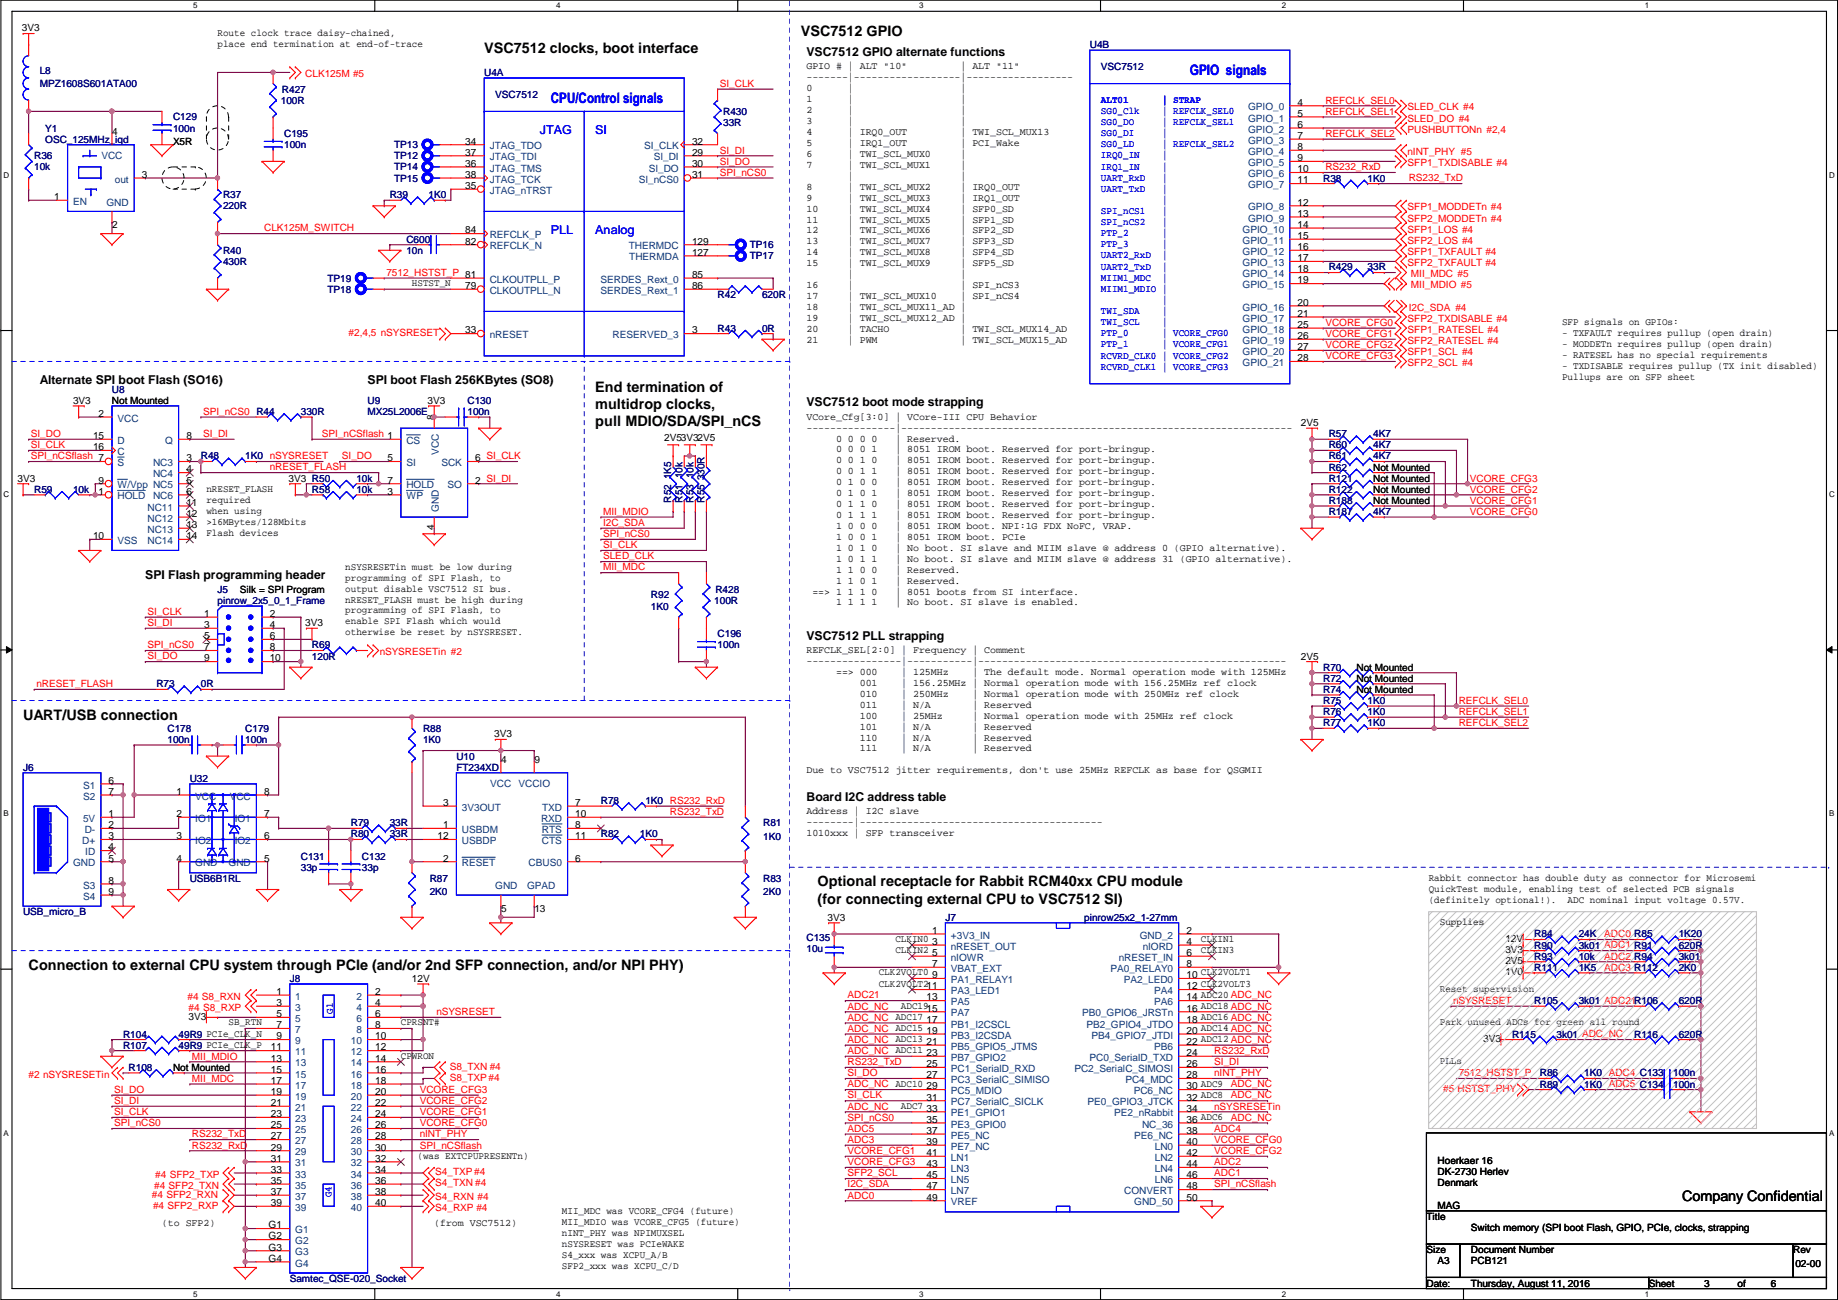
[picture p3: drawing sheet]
<svg xmlns="http://www.w3.org/2000/svg" width="420mm" height="297mm" viewBox="0 0 420 297" stroke-linecap="round" stroke-linejoin="round" font-family="sans-serif">
<defs><g id="words">
<g font-size="3.3">
<text x="183.1" y="8.2">VSC7512 GPIO</text>
<text x="110.7" y="12">VSC7512 clocks, boot interface</text>
<text x="136.1" y="89.5">End termination of</text>
<text x="136.1" y="93.5">multidrop clocks,</text>
<text x="136.1" y="97.5">pull MDIO/SDA/SPI_nCS</text>
<text x="5.3" y="164.4">UART/USB connection</text>
<text x="186.9" y="202.5">Optional receptacle for Rabbit RCM40xx CPU module</text>
<text x="186.9" y="206.5">(for connecting external CPU to VSC7512 SI)</text>
<text x="6.6" y="221.6">Connection to external CPU system through PCIe (and/or 2nd SFP connection, and/or NPI PHY)</text>
<text x="384.5" y="274.5">Company Confidential</text>
</g>
<g font-size="3.3" fill="#00f">
<text x="272" y="17.1">GPIO signals</text>
<text x="125.9" y="23.5">CPU/Control signals</text>
</g>
<g font-size="2.8">
<text x="184.4" y="12.8">VSC7512 GPIO alternate functions</text>
<text x="9.1" y="87.8">Alternate SPI boot Flash (SO16)</text>
<text x="84" y="87.8">SPI boot Flash 256KBytes (SO8)</text>
<text x="184.4" y="92.8">VSC7512 boot mode strapping</text>
<text x="33.2" y="132.2">SPI Flash programming header</text>
<text x="184.4" y="146.2">VSC7512 PLL strapping</text>
<text x="184.4" y="183">Board I2C address table</text>
</g>
<g font-size="2.8" fill="#00f">
<text x="123.4" y="30.5">JTAG</text>
<text x="136.1" y="30.5">SI</text>
<text x="125.9" y="53.4">PLL</text>
<text x="136.1" y="53.4">Analog</text>
</g>
<g font-size="2.3">
<text x="5" y="7.2">3V3</text>
<text x="49.7" y="8.3">Route clock trace daisy-chained,</text>
<text x="49.7" y="10.8">place end termination at end-of-trace</text>
<text x="184.4" y="15.9">GPIO # | ALT &quot;10&quot;</text>
<text x="219.6" y="15.9">| ALT &quot;11&quot;</text>
<text x="184.4" y="18.4">-------|------------------|------------------</text>
<text x="184.4" y="20.9">0</text>
<text x="184.4" y="23.4">1</text>
<text x="193.8" y="20.9">|</text>
<text x="193.8" y="23.4">|</text>
<text x="219.6" y="20.9">|</text>
<text x="219.6" y="23.4">|</text>
<text x="184.4" y="25.9">2</text>
<text x="184.4" y="28.4">3</text>
<text x="193.8" y="25.9">|</text>
<text x="193.8" y="28.4">|</text>
<text x="219.6" y="25.9">|</text>
<text x="219.6" y="28.4">|</text>
<text x="296.6" y="24.1">4</text>
<text x="296.6" y="26.7">5</text>
<text x="296.6" y="29.2">6</text>
<text x="25.6" y="30.8">4</text>
<text x="39.6" y="33.1">X5R</text>
<text x="106.4" y="33">34</text>
<text x="106.4" y="35.6">37</text>
<text x="158.2" y="35.6">29</text>
<text x="158.2" y="33">32</text>
<text x="184.4" y="30.9">4</text>
<text x="184.4" y="33.4">5</text>
<text x="184.4" y="35.9">6</text>
<text x="193.8" y="30.9">| IRQ0_OUT</text>
<text x="193.8" y="33.4">| IRQ1_OUT</text>
<text x="193.8" y="35.9">| TWI_SCL_MUX0</text>
<text x="219.6" y="30.9">| TWI_SCL_MUX13</text>
<text x="219.6" y="33.4">| PCI_Wake</text>
<text x="219.6" y="35.9">|</text>
<text x="296.6" y="31.7">7</text>
<text x="296.6" y="34.3">8</text>
<text x="32.5" y="40.6">3</text>
<text x="106.4" y="38.1">36</text>
<text x="106.4" y="40.6">38</text>
<text x="158.2" y="38.1">30</text>
<text x="158.2" y="40.6">31</text>
<text x="184.4" y="38.4">7</text>
<text x="193.8" y="38.4">| TWI_SCL_MUX1</text>
<text x="193.8" y="40.9">|</text>
<text x="219.6" y="38.4">|</text>
<text x="219.6" y="40.9">|</text>
<text x="296.6" y="36.8">9</text>
<text x="296.6" y="39.4">10</text>
<text x="296.6" y="41.9">11</text>
<text x="12.4" y="45.7">1</text>
<text x="106.4" y="43.2">35</text>
<text x="184.4" y="43.3">8</text>
<text x="184.4" y="45.8">9</text>
<text x="193.8" y="43.3">| TWI_SCL_MUX2</text>
<text x="193.8" y="45.8">| TWI_SCL_MUX3</text>
<text x="219.6" y="43.3">| IRQ0_OUT</text>
<text x="219.6" y="45.8">| IRQ1_OUT</text>
<text x="296.6" y="47">12</text>
<text x="25.6" y="52.2">2</text>
<text x="106.4" y="53.3">84</text>
<text x="184.4" y="48.3">10</text>
<text x="184.4" y="50.8">11</text>
<text x="184.4" y="53.3">12</text>
<text x="193.8" y="48.3">| TWI_SCL_MUX4</text>
<text x="193.8" y="50.8">| TWI_SCL_MUX5</text>
<text x="193.8" y="53.3">| TWI_SCL_MUX6</text>
<text x="219.6" y="48.3">| SFP0_SD</text>
<text x="219.6" y="50.8">| SFP1_SD</text>
<text x="219.6" y="53.3">| SFP2_SD</text>
<text x="296.6" y="49.5">13</text>
<text x="296.6" y="52.1">14</text>
<text x="106.4" y="55.9">82</text>
<text x="158.2" y="55.9">129</text>
<text x="158.2" y="58.4">127</text>
<text x="184.4" y="55.8">13</text>
<text x="184.4" y="58.3">14</text>
<text x="193.8" y="55.8">| TWI_SCL_MUX7</text>
<text x="193.8" y="58.3">| TWI_SCL_MUX8</text>
<text x="219.6" y="55.8">| SFP3_SD</text>
<text x="219.6" y="58.3">| SFP4_SD</text>
<text x="296.6" y="54.6">15</text>
<text x="296.6" y="57.1">16</text>
<text x="296.6" y="59.7">17</text>
<text x="94.2" y="65.4">HSTST_N</text>
<text x="158.2" y="63.5">85</text>
<text x="184.4" y="60.8">15</text>
<text x="184.4" y="65.8">16</text>
<text x="193.8" y="60.8">| TWI_SCL_MUX9</text>
<text x="193.8" y="63.3">|</text>
<text x="193.8" y="65.8">|</text>
<text x="219.6" y="60.8">| SFP5_SD</text>
<text x="219.6" y="63.3">|</text>
<text x="219.6" y="65.8">| SPI_nCS3</text>
<text x="296.6" y="62.2">18</text>
<text x="296.6" y="64.8">19</text>
<text x="106.4" y="66">79</text>
<text x="158.2" y="66">86</text>
<text x="184.4" y="68.3">17</text>
<text x="184.4" y="70.8">18</text>
<text x="193.8" y="68.3">| TWI_SCL_MUX10</text>
<text x="193.8" y="70.8">| TWI_SCL_MUX11_AD |</text>
<text x="219.6" y="68.3">| SPI_nCS4</text>
<text x="296.6" y="69.8">20</text>
<text x="106.4" y="76.2">33</text>
<text x="158.2" y="76.2">3</text>
<text x="184.4" y="73.3">19</text>
<text x="184.4" y="75.8">20</text>
<text x="193.8" y="73.3">| TWI_SCL_MUX12_AD |</text>
<text x="193.8" y="75.8">| TACHO</text>
<text x="219.6" y="75.8">| TWI_SCL_MUX14_AD</text>
<text x="296.6" y="72.4">21</text>
<text x="296.6" y="74.9">25</text>
<text x="296.6" y="77.5">26</text>
<text x="357.1" y="74.3">SFP signals on GPIOs:</text>
<text x="357.1" y="76.8">- TXFAULT requires pullup (open drain)</text>
<text x="184.4" y="78.3">21</text>
<text x="193.8" y="78.3">| PWM</text>
<text x="219.6" y="78.3">| TWI_SCL_MUX15_AD</text>
<text x="296.6" y="80">27</text>
<text x="296.6" y="82.5">28</text>
<text x="357.1" y="79.3">- MODDETn requires pullup (open drain)</text>
<text x="357.1" y="81.8">- RATESEL has no special requirements</text>
<text x="357.1" y="84.3">- TXDISABLE requires pullup (TX init disabled)</text>
<text x="357.1" y="86.8">Pullups are on SFP sheet</text>
<text x="16.7" y="92.3">3V3</text>
<text x="22.6" y="95.2">2</text>
<text x="25.6" y="92.3">Not Mounted</text>
<text x="97.7" y="92.3">3V3</text>
<text x="184.4" y="95.9">VCore_Cfg[3:0] | VCore-III CPU Behavior</text>
<text x="21.3" y="100.3">15</text>
<text x="42.6" y="100.3">8</text>
<text x="99.2" y="96.1" transform="rotate(-90 99.2 96.1)">8</text>
<text x="151.8" y="100.7">2V53V32V5</text>
<text x="184.4" y="98.4">---------------|------------------------------------------------------------------</text>
<text x="191.1" y="100.9">0 0 0 0</text>
<text x="204.7" y="100.9">| Reserved.</text>
<text x="297.4" y="97.4">2V5</text>
<text x="21.3" y="102.9">16</text>
<text x="42.6" y="105.4">3</text>
<text x="42.6" y="107.9">4</text>
<text x="88.6" y="105.4">5</text>
<text x="108.7" y="105.4">6 SI_CLK</text>
<text x="191.1" y="103.4">0 0 0 1</text>
<text x="191.1" y="105.9">0 0 1 0</text>
<text x="204.7" y="103.4">| 8051 IROM boot. Reserved for port-bringup.</text>
<text x="204.7" y="105.9">| 8051 IROM boot. Reserved for port-bringup.</text>
<text x="313.9" y="107.5">Not Mounted</text>
<text x="4" y="110.1">3V3</text>
<text x="22.6" y="110.5">9</text>
<text x="22.6" y="113">1</text>
<text x="42.6" y="110.5">5</text>
<text x="42.6" y="113">6</text>
<text x="47.2" y="112.4">nRESET_FLASH</text>
<text x="66" y="110.1">3V3 R50</text>
<text x="88.6" y="113">3</text>
<text x="88.6" y="110.5">7</text>
<text x="108.7" y="110.5">2 SI_DI</text>
<text x="191.1" y="108.4">0 0 1 1</text>
<text x="191.1" y="110.9">0 1 0 0</text>
<text x="191.1" y="113.4">0 1 0 1</text>
<text x="204.7" y="108.4">| 8051 IROM boot. Reserved for port-bringup.</text>
<text x="204.7" y="110.9">| 8051 IROM boot. Reserved for port-bringup.</text>
<text x="204.7" y="113.4">| 8051 IROM boot. Reserved for port-bringup.</text>
<text x="313.9" y="110.1">Not Mounted</text>
<text x="313.9" y="112.6">Not Mounted</text>
<text x="42.6" y="115.6">11</text>
<text x="42.6" y="118.1">12</text>
<text x="47.2" y="114.9">required</text>
<text x="47.2" y="117.4">when using</text>
<text x="47.2" y="119.9">&gt;16MBytes/128Mbits</text>
<text x="191.1" y="115.9">0 1 1 0</text>
<text x="191.1" y="118.4">0 1 1 1</text>
<text x="204.7" y="115.9">| 8051 IROM boot. Reserved for port-bringup.</text>
<text x="204.7" y="118.4">| 8051 IROM boot. Reserved for port-bringup.</text>
<text x="313.9" y="115.1">Not Mounted</text>
<text x="21.3" y="123.2">10</text>
<text x="42.6" y="120.6">13</text>
<text x="42.6" y="123.2">14</text>
<text x="47.2" y="122.4">Flash devices</text>
<text x="99.2" y="121.2" transform="rotate(-90 99.2 121.2)">4</text>
<text x="191.1" y="120.9">1 0 0 0</text>
<text x="191.1" y="123.4">1 0 0 1</text>
<text x="191.1" y="125.9">1 0 1 0</text>
<text x="204.7" y="120.9">| 8051 IROM boot. NPI:1G FDX NoFC, VRAP.</text>
<text x="204.7" y="123.4">| 8051 IROM boot. PCIe</text>
<text x="204.7" y="125.9">| No boot. SI slave and MIIM slave @ address 0 (GPIO alternative).</text>
<text x="78.9" y="130.2">nSYSRESETin must be low during</text>
<text x="191.1" y="128.4">1 0 1 1</text>
<text x="191.1" y="130.9">1 1 0 0</text>
<text x="204.7" y="128.4">| No boot. SI slave and MIIM slave @ address 31 (GPIO alternative).</text>
<text x="204.7" y="130.9">| Reserved.</text>
<text x="54.8" y="135.5">Silk = SPI Program</text>
<text x="78.9" y="132.7">programming of SPI Flash, to</text>
<text x="78.9" y="135.2">output disable VSC7512 SI bus.</text>
<text x="78.9" y="137.7">nRESET_FLASH must be high during</text>
<text x="185.7" y="135.8">==&gt; 1 1 1 0</text>
<text x="191.1" y="133.3">1 1 0 1</text>
<text x="204.7" y="133.3">| Reserved.</text>
<text x="204.7" y="135.8">| 8051 boots from SI interface.</text>
<text x="46.7" y="141">1</text>
<text x="46.7" y="143.5">3</text>
<text x="61.7" y="141">2</text>
<text x="61.7" y="143.5">4</text>
<text x="69.8" y="143.1">3V3</text>
<text x="78.9" y="140.2">programming of SPI Flash, to</text>
<text x="78.9" y="142.7">enable SPI Flash which would</text>
<text x="191.1" y="138.3">1 1 1 1</text>
<text x="204.7" y="138.3">| No boot. SI slave is enabled.</text>
<text x="46.7" y="146">5</text>
<text x="46.7" y="148.6">7</text>
<text x="61.7" y="146">6</text>
<text x="61.7" y="148.6">8</text>
<text x="78.9" y="145.2">otherwise be reset by nSYSRESET.</text>
<text x="184.4" y="149.2">REFCLK_SEL[2:0] | Frequency | Comment</text>
<text x="46.7" y="151.1">9</text>
<text x="61.7" y="151.1">10</text>
<text x="184.4" y="151.7">----------------|-----------|----------------------------------------------------</text>
<text x="191.1" y="154.2">==&gt; 000</text>
<text x="206" y="154.2">| 125MHz</text>
<text x="222.3" y="154.2">| The default mode. Normal operation mode with 125MHz</text>
<text x="297.4" y="150.7">2V5</text>
<text x="310.1" y="153.2">Not Mounted</text>
<text x="310.1" y="155.8">Not Mounted</text>
<text x="196.5" y="156.7">001</text>
<text x="196.5" y="159.2">010</text>
<text x="196.5" y="161.7">011</text>
<text x="206" y="156.7">| 156.25MHz | Normal operation mode with 156.25MHz ref clock</text>
<text x="206" y="159.2">| 250MHz</text>
<text x="206" y="161.7">| N/A</text>
<text x="222.3" y="159.2">| Normal operation mode with 250MHz ref clock</text>
<text x="222.3" y="161.7">| Reserved</text>
<text x="310.1" y="158.3">Not Mounted</text>
<text x="196.5" y="164.2">100</text>
<text x="196.5" y="166.7">101</text>
<text x="206" y="164.2">| 25MHz</text>
<text x="206" y="166.7">| N/A</text>
<text x="222.3" y="164.2">| Normal operation mode with 25MHz ref clock</text>
<text x="222.3" y="166.7">| Reserved</text>
<text x="113" y="168.5">3V3</text>
<text x="196.5" y="169.2">110</text>
<text x="196.5" y="171.7">111</text>
<text x="206" y="169.2">| N/A</text>
<text x="206" y="171.7">| N/A</text>
<text x="222.3" y="169.2">| Reserved</text>
<text x="222.3" y="171.7">| Reserved</text>
<text x="24.8" y="179.1">6</text>
<text x="114.5" y="174.3">4</text>
<text x="122.2" y="174.3">9</text>
<text x="184.4" y="176.7">Due to VSC7512 jitter requirements, don't use 25MHz REFCLK as base for QSGMII</text>
<text x="24.8" y="181.6">7</text>
<text x="40.3" y="181.6">1</text>
<text x="60.4" y="181.6">8</text>
<text x="101.3" y="184.1">3</text>
<text x="131.5" y="184.1">7</text>
<text x="24.8" y="186.7">1</text>
<text x="24.8" y="189.2">2</text>
<text x="24.8" y="191.8">3</text>
<text x="40.3" y="186.7">2</text>
<text x="40.3" y="191.8">3</text>
<text x="60.4" y="191.8">6</text>
<text x="60.4" y="186.7">7</text>
<text x="100" y="191.8">12</text>
<text x="101.3" y="189.2">1</text>
<text x="131.5" y="191.8">11</text>
<text x="131.5" y="186.7">10</text>
<text x="131.5" y="189.2">8</text>
<text x="184.4" y="186.1">Address | I2C slave</text>
<text x="184.4" y="188.6">--------|-----------------------------------------</text>
<text x="184.4" y="191.1">1010xxx | SFP transceiver</text>
<text x="24.8" y="194.3">4</text>
<text x="24.8" y="196.8">5</text>
<text x="40.3" y="196.8">4</text>
<text x="60.4" y="196.8">5</text>
<text x="101.3" y="196.8">2</text>
<text x="131.5" y="196.8">6</text>
<text x="24.8" y="201.9">8</text>
<text x="326.6" y="201.3">Rabbit connector has double duty as connector for Microsemi</text>
<text x="326.6" y="203.8">QuickTest module, enabling test of selected PCB signals</text>
<text x="24.8" y="204.5">9</text>
<text x="114.5" y="208.4">5</text>
<text x="122.2" y="208.4">13</text>
<text x="326.6" y="206.3">(definitely optional!).</text>
<text x="358.3" y="206.3">ADC nominal input voltage 0.57V.</text>
<text x="189.2" y="210.4">3V3</text>
<text x="204.7" y="215.3">CLKIN0</text>
<text x="213.1" y="213.4">1</text>
<text x="213.1" y="215.9">3</text>
<text x="271.2" y="213.4">2</text>
<text x="271.2" y="215.9">4</text>
<text x="274.5" y="215.3">CLKIN1</text>
<text x="329.1" y="211.5">Supplies</text>
<text x="344.1" y="215.2">12V</text>
<text x="204.7" y="217.8">CLKIN2</text>
<text x="213.1" y="218.4">5</text>
<text x="213.1" y="221">7</text>
<text x="271.2" y="218.4">6</text>
<text x="271.2" y="221">8</text>
<text x="274.5" y="217.8">CLKIN3</text>
<text x="344.1" y="217.8">3V3</text>
<text x="344.1" y="220.3">2V5</text>
<text x="63.2" y="227.3">1</text>
<text x="85.8" y="227.3">2</text>
<text x="94.2" y="224.4">12V</text>
<text x="200.9" y="222.9">CLK2VOLT0</text>
<text x="200.9" y="225.4">CLK2VOLT2</text>
<text x="211.8" y="226.1">11</text>
<text x="213.1" y="223.5">9</text>
<text x="271.2" y="223.5">10</text>
<text x="271.2" y="226.1">12</text>
<text x="274.5" y="228">ADC20 ADC_NC</text>
<text x="274.5" y="225.4">CLK2VOLT3</text>
<text x="274.5" y="222.9">CLK2VOLT1</text>
<text x="329.1" y="226.7">Reset supervision</text>
<text x="344.1" y="222.8">1V0</text>
<text x="43.1" y="233">3V3</text>
<text x="63.2" y="229.9">3</text>
<text x="63.2" y="232.4">5</text>
<text x="85.8" y="229.9">4</text>
<text x="85.8" y="232.4">6</text>
<text x="205.9" y="230.5">ADC19</text>
<text x="211.8" y="228.6">13</text>
<text x="211.8" y="231.1">15</text>
<text x="211.8" y="233.7">17</text>
<text x="271.2" y="228.6">14</text>
<text x="271.2" y="231.1">16</text>
<text x="271.2" y="233.7">18</text>
<text x="274.5" y="233">ADC16 ADC_NC</text>
<text x="274.5" y="230.5">ADC18 ADC_NC</text>
<text x="52.3" y="234.3">SB_RTN</text>
<text x="63.2" y="234.9">7</text>
<text x="63.2" y="237.5">9</text>
<text x="85.8" y="234.9">8</text>
<text x="85.8" y="237.5">10</text>
<text x="91.6" y="234.3">CPRSNT#</text>
<text x="211.8" y="236.2">19</text>
<text x="211.8" y="238.8">21</text>
<text x="271.2" y="236.2">20</text>
<text x="271.2" y="238.8">22</text>
<text x="274.5" y="238.1">ADC12 ADC_NC</text>
<text x="274.5" y="235.6">ADC14 ADC_NC</text>
<text x="329.1" y="234.3">Park unused ADCs for green all round</text>
<text x="339" y="238.1">3V3</text>
<text x="39.6" y="244.7">Not Mounted</text>
<text x="61.9" y="240">11</text>
<text x="61.9" y="242.6">13</text>
<text x="61.9" y="245.1">15</text>
<text x="85.8" y="240">12</text>
<text x="85.8" y="242.6">14</text>
<text x="85.8" y="245.1">16</text>
<text x="91.6" y="241.9">CPWRON</text>
<text x="211.8" y="241.3">23</text>
<text x="211.8" y="243.8">25</text>
<text x="271.2" y="241.3">24</text>
<text x="271.2" y="243.8">26</text>
<text x="329.1" y="243.2">PLLs</text>
<text x="61.9" y="247.6">17</text>
<text x="61.9" y="250.2">19</text>
<text x="85.8" y="247.6">18</text>
<text x="85.8" y="250.2">20</text>
<text x="211.8" y="246.4">27</text>
<text x="211.8" y="248.9">29</text>
<text x="211.8" y="251.5">31</text>
<text x="271.2" y="246.4">28</text>
<text x="271.2" y="248.9">30</text>
<text x="271.2" y="251.5">32</text>
<text x="274.5" y="250.8">ADC8</text>
<text x="274.5" y="248.3">ADC9</text>
<text x="61.9" y="252.7">21</text>
<text x="61.9" y="255.3">23</text>
<text x="61.9" y="257.8">25</text>
<text x="85.8" y="252.7">22</text>
<text x="85.8" y="255.3">24</text>
<text x="85.8" y="257.8">26</text>
<text x="205.9" y="253.4">ADC7</text>
<text x="211.8" y="254">33</text>
<text x="211.8" y="256.5">35</text>
<text x="271.2" y="254">34</text>
<text x="271.2" y="256.5">36</text>
<text x="274.5" y="255.9">ADC6</text>
<text x="61.9" y="260.3">27</text>
<text x="61.9" y="262.9">29</text>
<text x="85.8" y="260.3">28</text>
<text x="85.8" y="262.9">30</text>
<text x="211.8" y="259.1">37</text>
<text x="211.8" y="261.6">39</text>
<text x="271.2" y="259.1">38</text>
<text x="271.2" y="261.6">40</text>
<text x="61.9" y="265.4">31</text>
<text x="61.9" y="268">33</text>
<text x="85.8" y="265.4">32</text>
<text x="85.8" y="268">34</text>
<text x="95.5" y="264.8">(was EXTCPUPRESENTn)</text>
<text x="211.8" y="264.2">41</text>
<text x="211.8" y="266.7">43</text>
<text x="211.8" y="269.2">45</text>
<text x="271.2" y="269.2">46</text>
<text x="271.2" y="266.7">44</text>
<text x="271.2" y="264.2">42</text>
<text x="328.6" y="266">Hoerkaer 16</text>
<text x="328.6" y="268.6">DK-2730 Herlev</text>
<text x="61.9" y="270.5">35</text>
<text x="61.9" y="273">37</text>
<text x="61.9" y="275.6">39</text>
<text x="85.8" y="270.5">36</text>
<text x="85.8" y="273">38</text>
<text x="85.8" y="275.6">40</text>
<text x="211.8" y="271.8">47</text>
<text x="211.8" y="274.3">49</text>
<text x="271.2" y="274.3">50</text>
<text x="271.2" y="271.8">48</text>
<text x="328.6" y="271.1">Denmark</text>
<text x="37" y="280">(to SFP2)</text>
<text x="61.4" y="280.7">G1</text>
<text x="99.3" y="280">(from VSC7512)</text>
<text x="128.5" y="277.5">MII_MDC was VCORE_CFG4 (future)</text>
<text x="128.5" y="280">MII_MDIO was VCORE_CFG5 (future)</text>
<text x="326.1" y="278.7">Title</text>
<text x="328.6" y="276.2">MAG</text>
<text x="336.2" y="281.3">Switch memory (SPI boot Flash, GPIO, PCIe, clocks, strapping</text>
<text x="61.4" y="283.2">G2</text>
<text x="61.4" y="285.7">G3</text>
<text x="128.5" y="282.5">nINT_PHY was NPIMUXSEL</text>
<text x="128.5" y="285">nSYSRESET was PCIeWAKE</text>
<text x="128.5" y="287.5">S4_xxx was XCPU_A/B</text>
<text x="326.1" y="286.3">Size</text>
<text x="336.2" y="286.3">Document Number</text>
<text x="409.9" y="286.3">Rev</text>
<text x="61.4" y="288.3">G4</text>
<text x="128.5" y="290">SFP2_xxx was XCPU_C/D</text>
<text x="326.1" y="294">Date:</text>
<text x="328.6" y="288.9">A3</text>
<text x="336.2" y="288.9">PCB121</text>
<text x="336.2" y="294">Thursday, August 11, 2016</text>
<text x="376.9" y="294">Sheet</text>
<text x="389.6" y="294">3</text>
<text x="397.2" y="294">of</text>
<text x="404.8" y="294">6</text>
<text x="410.4" y="289.4">02-00</text>
</g>
<g font-size="2.3" fill="#000080">
<text x="249.1" y="11">U4B</text>
<text x="9.1" y="16.8">L8</text>
<text x="110.7" y="17.4">U4A</text>
<text x="251.7" y="16.1">VSC7512</text>
<text x="9.1" y="19.9">MPZ1608S601ATA00</text>
<text x="64.2" y="23.7">100R</text>
<text x="64.5" y="21.2">R427</text>
<text x="113.2" y="22.4">VSC7512</text>
<text x="39.6" y="27.5">C129</text>
<text x="165.3" y="26.2">R430</text>
<text x="165.3" y="28.8">33R</text>
<text x="10.4" y="30.1">Y1</text>
<text x="10.4" y="32.6">OSC_125MHz_iqd</text>
<text x="39.6" y="30.1">100n</text>
<text x="65" y="31.3">C195</text>
<text x="65" y="33.9">100n</text>
<text x="90.1" y="33.9">TP13</text>
<text x="7.8" y="36.4">R36</text>
<text x="7.8" y="38.9">10k</text>
<text x="90.1" y="41.5">TP15</text>
<text x="90.1" y="38.9">TP14</text>
<text x="90.1" y="36.4">TP12</text>
<text x="302.5" y="41.5">R38</text>
<text x="312.6" y="41.5">1K0</text>
<text x="51" y="45.3">R37</text>
<text x="51" y="47.8">220R</text>
<text x="89.1" y="45.3">R39</text>
<text x="98" y="45.3">1K0</text>
<text x="51" y="58">R40</text>
<text x="92.9" y="55.5">C600</text>
<text x="92.9" y="58">10n</text>
<text x="171.4" y="56.7">TP16</text>
<text x="171.4" y="59.3">TP17</text>
<text x="51" y="60.5">430R</text>
<text x="74.9" y="64.3">TP19</text>
<text x="303.7" y="61.8">R429</text>
<text x="312.6" y="61.8">33R</text>
<text x="74.9" y="66.9">TP18</text>
<text x="164" y="68.2">R42</text>
<text x="174.2" y="68.2">620R</text>
<text x="164" y="75.8">R43</text>
<text x="174.2" y="75.8">0R</text>
<text x="25.6" y="89.7">U8</text>
<text x="68.8" y="94.8">330R</text>
<text x="84" y="92.3">U9</text>
<text x="84" y="94.8">MX25L2006E</text>
<text x="106.9" y="92.3">C130</text>
<text x="106.9" y="94.8">100n</text>
<text x="303.7" y="99.9">R57</text>
<text x="313.9" y="99.9">4K7</text>
<text x="45.9" y="105">R48</text>
<text x="56.1" y="105">1K0 nSYSRESET</text>
<text x="303.7" y="102.4">R60</text>
<text x="303.7" y="105">R61</text>
<text x="303.7" y="107.5">R62</text>
<text x="313.9" y="102.4">4K7</text>
<text x="313.9" y="105">4K7</text>
<text x="7.8" y="112.6">R59</text>
<text x="16.7" y="112.6">10k</text>
<text x="71.3" y="112.6">R58</text>
<text x="81.5" y="110.1">10k</text>
<text x="81.5" y="112.6">10k</text>
<text x="303.7" y="110.1">R121</text>
<text x="303.7" y="112.6">R122</text>
<text x="153.4" y="114.9" transform="rotate(-90 153.4 114.9)">R52 1K5</text>
<text x="156" y="114.9" transform="rotate(-90 156 114.9)">R51 10k</text>
<text x="158.5" y="114.9" transform="rotate(-90 158.5 114.9)">R53 10k</text>
<text x="161.1" y="114.9" transform="rotate(-90 161.1 114.9)">R55 330R</text>
<text x="303.7" y="117.7">R187</text>
<text x="303.7" y="115.1">R188</text>
<text x="313.9" y="117.7">4K7</text>
<text x="49.7" y="135.5">J5</text>
<text x="148.8" y="136.7">R92</text>
<text x="163.5" y="135.5">R428</text>
<text x="49.7" y="138">pinrow_2x5_0_1_Frame</text>
<text x="148.8" y="139.3">1K0</text>
<text x="163.3" y="138">100R</text>
<text x="71.3" y="148.2">R69</text>
<text x="164" y="145.6">C196</text>
<text x="164" y="148.2">100n</text>
<text x="71.3" y="150.7">120R</text>
<text x="302.5" y="153.2">R70</text>
<text x="302.5" y="155.8">R72</text>
<text x="35.8" y="157.1">R73</text>
<text x="45.9" y="157.1">0R</text>
<text x="302.5" y="158.3">R74</text>
<text x="302.5" y="160.9">R75</text>
<text x="312.6" y="160.9">1K0</text>
<text x="38.3" y="167.2">C178</text>
<text x="56.1" y="167.2">C179</text>
<text x="96.7" y="167.2">R88</text>
<text x="302.5" y="163.4">R76</text>
<text x="302.5" y="165.9">R77</text>
<text x="312.6" y="163.4">1K0</text>
<text x="312.6" y="165.9">1K0</text>
<text x="38.3" y="169.8">100n</text>
<text x="56.1" y="169.8">100n</text>
<text x="96.7" y="169.8">1K0</text>
<text x="104.3" y="173.6">U10</text>
<text x="5.3" y="176.1">J6</text>
<text x="43.4" y="178.6">U32</text>
<text x="104.3" y="176.1">FT234XD</text>
<text x="137.4" y="183.7">R78</text>
<text x="147.5" y="183.7">1K0 RS232_RxD</text>
<text x="80.2" y="188.8">R79</text>
<text x="80.2" y="191.3">R80</text>
<text x="89.1" y="188.8">33R</text>
<text x="89.1" y="191.3">33R</text>
<text x="137.4" y="191.3">R82</text>
<text x="146.3" y="191.3">1K0</text>
<text x="174.4" y="188.8">R81</text>
<text x="174.4" y="191.9">1K0</text>
<text x="68.8" y="196.4">C131</text>
<text x="82.8" y="196.4">C132</text>
<text x="43.4" y="201.5">USB6B1RL</text>
<text x="68.8" y="199">33p</text>
<text x="82.8" y="199">33p</text>
<text x="98.2" y="201.5">R87</text>
<text x="174.4" y="201.5">R83</text>
<text x="5.3" y="209.1">USB_micro_B</text>
<text x="98.2" y="204.6">2K0</text>
<text x="174.4" y="204.6">2K0</text>
<text x="184.4" y="215">C135</text>
<text x="216.1" y="210.4">J7</text>
<text x="247.9" y="210.4">pinrow25x2_1-27mm</text>
<text x="350.7" y="214.2">R84</text>
<text x="360.9" y="214.2">24K</text>
<text x="383.7" y="214.2">1K20</text>
<text x="184.4" y="217.5">10u</text>
<text x="350.7" y="216.7">R90</text>
<text x="350.7" y="219.3">R93</text>
<text x="350.7" y="221.8">R111</text>
<text x="360.9" y="221.8">1K5</text>
<text x="360.9" y="216.7">3k01 ADC1 R91</text>
<text x="360.9" y="219.3">10k</text>
<text x="383.7" y="219.3">3k01</text>
<text x="383.7" y="216.7">620R</text>
<text x="383.7" y="221.8">2K0</text>
<text x="66.2" y="224.4">J8</text>
<text x="350.7" y="229.4">R105</text>
<text x="360.9" y="229.4">3k01 ADC21R106</text>
<text x="383.7" y="229.4">620R</text>
<text x="28.1" y="239.6">R107</text>
<text x="28.1" y="237.1">R104</text>
<text x="40.8" y="239.6">49R9 PCIe_CLK_P</text>
<text x="40.8" y="237.1">49R9 PCIe_CLK_N</text>
<text x="345.6" y="237.1">R115</text>
<text x="355.8" y="237.1">3k01 ADC_NC</text>
<text x="373.6" y="237.1">R116</text>
<text x="383.7" y="237.1">620R</text>
<text x="29.4" y="244.7">R108</text>
<text x="352" y="246">R86</text>
<text x="362.2" y="246">1K0 ADC4 C133</text>
<text x="382.5" y="246">100n</text>
<text x="352" y="248.5">R89</text>
<text x="362.2" y="248.5">1K0 ADC5 C134</text>
<text x="382.5" y="248.5">100n</text>
<text x="66.2" y="292.9">Samtec_QSE-020_Socket</text>
</g>
<g font-size="2.3" fill="#f00">
<text x="69.8" y="17.6">CLK125M #5</text>
<text x="164.5" y="19.9">SI_CLK</text>
<text x="303" y="23.7">REFCLK_SEL0</text>
<text x="303" y="26.2">REFCLK_SEL1</text>
<text x="321.8" y="27.8">SLED_DO #4</text>
<text x="321.8" y="25.2">SLED_CLK #4</text>
<text x="164.5" y="35.1">SI_DI</text>
<text x="303" y="31.3">REFCLK_SEL2</text>
<text x="321.8" y="35.4">nINT_PHY #5</text>
<text x="321.8" y="30.3">PUSHBUTTONn #2,4</text>
<text x="164.5" y="37.6">SI_DO</text>
<text x="164.5" y="40.2">SPI_nCS0</text>
<text x="303" y="38.9">RS232_RxD</text>
<text x="321.8" y="37.9">SFP1_TXDISABLE #4</text>
<text x="322" y="41.4">RS232_TxD</text>
<text x="60.4" y="52.9">CLK125M_SWITCH</text>
<text x="321.8" y="53.2">SFP1_LOS #4</text>
<text x="321.8" y="48.1">SFP1_MODDETn #4</text>
<text x="321.8" y="50.6">SFP2_MODDETn #4</text>
<text x="321.8" y="55.7">SFP2_LOS #4</text>
<text x="321.8" y="58.3">SFP1_TXFAULT #4</text>
<text x="88.3" y="63">7512_HSTST_P 81</text>
<text x="321.8" y="60.8">SFP2_TXFAULT #4</text>
<text x="322.5" y="65.9">MII_MDIO #5</text>
<text x="322.5" y="63.3">MII_MDC #5</text>
<text x="322" y="71">I2C_SDA #4</text>
<text x="79.7" y="76.8">#2,4,5 nSYSRESET</text>
<text x="303" y="77">VCORE_CFG1</text>
<text x="303" y="74.5">VCORE_CFG0</text>
<text x="321.8" y="73.5">SFP2_TXDISABLE #4</text>
<text x="321.8" y="76">SFP1_RATESEL #4</text>
<text x="303" y="79.5">VCORE_CFG2</text>
<text x="303" y="82.1">VCORE_CFG3</text>
<text x="321.8" y="78.6">SFP2_RATESEL #4</text>
<text x="321.8" y="83.7">SFP2_SCL #4</text>
<text x="321.8" y="81.1">SFP1_SCL #4</text>
<text x="46.4" y="94.8">SPI_nCS0 R44</text>
<text x="7.1" y="99.9">SI_DO</text>
<text x="46.4" y="99.9">SI_DI</text>
<text x="73.6" y="99.9">SPI_nCSflash 1</text>
<text x="7.1" y="104.9">SPI_nCSflash 7</text>
<text x="7.1" y="102.4">SI_CLK</text>
<text x="61.7" y="107.5">nRESET_FLASH</text>
<text x="78.2" y="104.9">SI_DO</text>
<text x="336" y="110">VCORE_CFG3</text>
<text x="336" y="112.6">VCORE_CFG2</text>
<text x="137.9" y="117.6">MII_MDIO</text>
<text x="336" y="115.1">VCORE_CFG1</text>
<text x="336" y="117.6">VCORE_CFG0</text>
<text x="137.9" y="120.2">I2C_SDA</text>
<text x="137.9" y="122.7">SPI_nCS0</text>
<text x="137.9" y="125.3">SI_CLK</text>
<text x="137.9" y="127.8">SLED_CLK</text>
<text x="137.9" y="130.3">MII_MDC</text>
<text x="33.7" y="140.5">SI_CLK</text>
<text x="33.7" y="143">SI_DI</text>
<text x="33.7" y="148.1">SPI_nCS0</text>
<text x="86.8" y="149.7">nSYSRESETin #2</text>
<text x="33.7" y="150.7">SI_DO</text>
<text x="8.3" y="157">nRESET_FLASH</text>
<text x="333.4" y="160.8">REFCLK_SEL0</text>
<text x="333.4" y="165.9">REFCLK_SEL2</text>
<text x="333.4" y="163.4">REFCLK_SEL1</text>
<text x="153.1" y="186.2">RS232_TxD</text>
<text x="366.7" y="214.2">ADC0 R85</text>
<text x="366.7" y="221.8">ADC3 R112</text>
<text x="366.7" y="219.2">ADC2 R94</text>
<text x="42.9" y="228.4">#4 S8_RXN</text>
<text x="43.1" y="231">#4 S8_RXP</text>
<text x="99.8" y="231.9">nSYSRESET</text>
<text x="193.7" y="230.7">ADC_NC</text>
<text x="193.7" y="228.1">ADC21</text>
<text x="193.7" y="233.2">ADC_NC ADC17</text>
<text x="332.2" y="229.4">nSYSRESET</text>
<text x="193.7" y="238.3">ADC_NC ADC13</text>
<text x="193.7" y="235.8">ADC_NC ADC15</text>
<text x="43.9" y="242.1">MII_MDIO</text>
<text x="102.8" y="244.4">S8_TXN #4</text>
<text x="193.7" y="243.4">RS232_TxD</text>
<text x="193.7" y="245.9">SI_DO</text>
<text x="193.7" y="240.8">ADC_NC ADC11</text>
<text x="277.6" y="245.9">nINT_PHY</text>
<text x="277.6" y="240.8">RS232_RxD</text>
<text x="277.6" y="243.4">SI_DI</text>
<text x="333.4" y="245.9">7512_HSTST_P</text>
<text x="6.6" y="246.2">#2 nSYSRESETin</text>
<text x="26.1" y="249.7">SI_DO</text>
<text x="43.9" y="247.2">MII_MDC</text>
<text x="96" y="249.7">VCORE_CFG3</text>
<text x="102.8" y="247">S8_TXP #4</text>
<text x="193.7" y="251">SI_CLK</text>
<text x="193.7" y="248.5">ADC_NC ADC10</text>
<text x="281.4" y="251">ADC_NC</text>
<text x="281.4" y="248.5">ADC_NC</text>
<text x="329.9" y="249.5">#5 HSTST_PHY</text>
<text x="26.1" y="252.3">SI_DI</text>
<text x="26.1" y="254.8">SI_CLK</text>
<text x="26.1" y="257.3">SPI_nCS0</text>
<text x="96" y="252.3">VCORE_CFG2</text>
<text x="96" y="254.8">VCORE_CFG1</text>
<text x="96" y="257.3">VCORE_CFG0</text>
<text x="193.7" y="256.1">SPI_nCS0</text>
<text x="193.7" y="253.5">ADC_NC</text>
<text x="277.6" y="253.5">nSYSRESETin</text>
<text x="281.4" y="256.1">ADC_NC</text>
<text x="43.9" y="262.4">RS232_RxD</text>
<text x="43.9" y="259.9">RS232_TxD</text>
<text x="96" y="262.4">SPI_nCSflash</text>
<text x="96" y="259.9">nINT_PHY</text>
<text x="193.7" y="263.7">VCORE_CFG1</text>
<text x="193.7" y="261.2">ADC3</text>
<text x="193.7" y="258.6">ADC5</text>
<text x="277.6" y="263.7">VCORE_CFG2</text>
<text x="277.6" y="261.2">VCORE_CFG0</text>
<text x="277.6" y="258.6">ADC4</text>
<text x="35.5" y="269.1">#4 SFP2_TXP</text>
<text x="99.5" y="268.6">S4_TXP #4</text>
<text x="193.7" y="266.2">VCORE_CFG3</text>
<text x="193.7" y="268.8">SFP2_SCL</text>
<text x="277.6" y="268.8">ADC1</text>
<text x="277.6" y="266.2">ADC2</text>
<text x="34.7" y="273.6">#4 SFP2_RXN</text>
<text x="35.3" y="271.6">#4 SFP2_TXN</text>
<text x="99.5" y="274.2">S4_RXN #4</text>
<text x="99.5" y="271.1">S4_TXN #4</text>
<text x="193.7" y="271.3">I2C_SDA</text>
<text x="193.7" y="273.9">ADC0</text>
<text x="277.6" y="271.3">SPI_nCSflash</text>
<text x="35" y="276.2">#4 SFP2_RXP</text>
<text x="99.5" y="276.7">S4_RXP #4</text>
</g>
<g font-size="2.3" fill="#00f">
<text x="251.7" y="23.5">ALT01</text>
<text x="265.6" y="23.5">| STRAP</text>
<text x="251.7" y="26">SG0_Clk</text>
<text x="251.7" y="28.6">SG0_DO</text>
<text x="265.6" y="26">| REFCLK_SEL0</text>
<text x="265.6" y="28.6">| REFCLK_SEL1</text>
<text x="251.7" y="31.1">SG0_DI</text>
<text x="251.7" y="33.7">SG0_LD</text>
<text x="265.6" y="31.1">|</text>
<text x="265.6" y="33.7">| REFCLK_SEL2</text>
<text x="251.7" y="36.2">IRQ0_IN</text>
<text x="251.7" y="38.7">IRQ1_IN</text>
<text x="251.7" y="41.3">UART_RxD</text>
<text x="265.6" y="36.2">|</text>
<text x="265.6" y="38.7">|</text>
<text x="265.6" y="41.3">|</text>
<text x="251.7" y="43.8">UART_TxD</text>
<text x="265.6" y="43.8">|</text>
<text x="265.6" y="46.4">|</text>
<text x="251.7" y="48.9">SPI_nCS1</text>
<text x="251.7" y="51.4">SPI_nCS2</text>
<text x="251.7" y="54">PTP_2</text>
<text x="265.6" y="48.9">|</text>
<text x="265.6" y="51.4">|</text>
<text x="265.6" y="54">|</text>
<text x="251.7" y="56.5">PTP_3</text>
<text x="251.7" y="59.1">UART2_RxD</text>
<text x="265.6" y="56.5">|</text>
<text x="265.6" y="59.1">|</text>
<text x="251.7" y="61.6">UART2_TxD</text>
<text x="251.7" y="64.1">MIIM1_MDC</text>
<text x="265.6" y="61.6">|</text>
<text x="265.6" y="64.1">|</text>
<text x="251.7" y="66.7">MIIM1_MDIO |</text>
<text x="251.7" y="71.8">TWI_SDA</text>
<text x="265.6" y="71.8">|</text>
<text x="265.6" y="69.2">|</text>
<text x="251.7" y="74.3">TWI_SCL</text>
<text x="251.7" y="76.8">PTP_0</text>
<text x="265.6" y="74.3">|</text>
<text x="265.6" y="76.8">| VCORE_CFG0</text>
<text x="251.7" y="79.4">PTP_1</text>
<text x="251.7" y="81.9">RCVRD_CLK0 | VCORE_CFG2</text>
<text x="265.6" y="79.4">| VCORE_CFG1</text>
<text x="251.7" y="84.5">RCVRD_CLK1 | VCORE_CFG3</text>
<text x="76.1" y="231.7" transform="rotate(-90 76.1 231.7)">G1</text>
<text x="75.8" y="273.6" transform="rotate(-90 75.8 273.6)">G4</text>
</g>
<g font-size="2.3" fill="#004080">
<text x="285.3" y="25.2">GPIO_0</text>
<text x="285.3" y="27.8">GPIO_1</text>
<text x="112" y="34.1">JTAG_TDO</text>
<text x="147.3" y="34.1">SI_CLK</text>
<text x="285.3" y="30.3">GPIO_2</text>
<text x="285.3" y="32.9">GPIO_3</text>
<text x="285.3" y="35.4">GPIO_4</text>
<text x="23.2" y="36.4">VCC</text>
<text x="26.3" y="41.7">out</text>
<text x="112" y="39.2">JTAG_TMS</text>
<text x="112" y="36.7">JTAG_TDI</text>
<text x="112" y="41.7">JTAG_TCK</text>
<text x="146" y="41.7">SI_nCS0</text>
<text x="148.3" y="39.2">SI_DO</text>
<text x="149.4" y="36.7">SI_DI</text>
<text x="285.3" y="37.9">GPIO_5</text>
<text x="285.3" y="40.5">GPIO_6</text>
<text x="16.7" y="46.8">EN</text>
<text x="24.3" y="47">GND</text>
<text x="112" y="44.3">JTAG_nTRST</text>
<text x="285.3" y="43">GPIO_7</text>
<text x="284" y="53.2">GPIO_10</text>
<text x="285.3" y="48.1">GPIO_8</text>
<text x="285.3" y="50.6">GPIO_9</text>
<text x="112" y="54.4">REFCLK_P</text>
<text x="112" y="57">REFCLK_N</text>
<text x="143.7" y="57">THERMDC</text>
<text x="143.8" y="59.5">THERMDA</text>
<text x="284" y="55.7">GPIO_11</text>
<text x="284" y="58.3">GPIO_12</text>
<text x="112" y="64.6">CLKOUTPLL_P</text>
<text x="137.3" y="64.6">SERDES_Rext_0</text>
<text x="284" y="60.8">GPIO_13</text>
<text x="284" y="63.3">GPIO_14</text>
<text x="284" y="65.9">GPIO_15</text>
<text x="112" y="67.1">CLKOUTPLL_N</text>
<text x="137.3" y="67.1">SERDES_Rext_1</text>
<text x="284" y="71">GPIO_16</text>
<text x="112" y="77.3">nRESET</text>
<text x="140" y="77.3">RESERVED_3</text>
<text x="284" y="73.5">GPIO_17</text>
<text x="284" y="76">GPIO_18</text>
<text x="284" y="78.6">GPIO_19</text>
<text x="284" y="81.1">GPIO_20</text>
<text x="284" y="83.7">GPIO_21</text>
<text x="26.9" y="101.4">D</text>
<text x="26.9" y="96.4">VCC</text>
<text x="37.8" y="101.4">Q</text>
<text x="92.9" y="101.4">CS</text>
<text x="26.9" y="106.5">S</text>
<text x="26.9" y="104">C</text>
<text x="35" y="106.5">NC3</text>
<text x="92.9" y="106.5">SI</text>
<text x="100.3" y="103.9" transform="rotate(-90 100.3 103.9)">VCC</text>
<text x="100.9" y="106.5">SCK</text>
<text x="26.9" y="111.6">W/Vpp NC5</text>
<text x="35" y="109.1">NC4</text>
<text x="92.9" y="111.6">HOLD</text>
<text x="102.3" y="111.6">SO</text>
<text x="26.9" y="114.1">HOLD</text>
<text x="33.7" y="116.7">NC11</text>
<text x="33.7" y="119.2">NC12</text>
<text x="35" y="114.1">NC6</text>
<text x="92.9" y="114.1">WP</text>
<text x="100.3" y="116.9" transform="rotate(-90 100.3 116.9)">GND</text>
<text x="26.9" y="124.3">VSS</text>
<text x="33.7" y="121.8">NC13</text>
<text x="33.7" y="124.3">NC14</text>
<text x="112.1" y="179.9">VCC VCCIO</text>
<text x="19" y="180.2">S1</text>
<text x="19" y="182.7">S2</text>
<text x="44.7" y="182.7">VCC</text>
<text x="52.5" y="182.7">VCC</text>
<text x="105.6" y="185.3">3V3OUT</text>
<text x="123.9" y="185.3">TXD</text>
<text x="19" y="187.8">5V</text>
<text x="19.4" y="190.3">D-</text>
<text x="44.7" y="187.8">IO1</text>
<text x="53.7" y="187.8">IO1</text>
<text x="105.6" y="190.3">USBDM</text>
<text x="123.7" y="187.8">RXD</text>
<text x="123.9" y="190.3">RTS</text>
<text x="16.7" y="198">GND</text>
<text x="18.8" y="192.9">D+</text>
<text x="19.5" y="195.4">ID</text>
<text x="44.7" y="192.9">IO2</text>
<text x="44.7" y="198">GND</text>
<text x="52.3" y="198">GND</text>
<text x="53.7" y="192.9">IO2</text>
<text x="105.6" y="192.9">USBDP</text>
<text x="105.6" y="198">RESET</text>
<text x="120.9" y="198">CBUS0</text>
<text x="123.9" y="192.9">CTS</text>
<text x="19" y="203">S3</text>
<text x="113.2" y="203.2">GND</text>
<text x="120.5" y="203.2">GPAD</text>
<text x="19" y="205.6">S4</text>
<text x="217.4" y="214.5">+3V3_IN</text>
<text x="260.6" y="214.5">GND_2</text>
<text x="217.4" y="217">nRESET_OUT</text>
<text x="217.4" y="219.5">nIOWR</text>
<text x="255.8" y="219.5">nRESET_IN</text>
<text x="261.2" y="217">nIORD</text>
<text x="217.4" y="222.1">VBAT_EXT</text>
<text x="217.4" y="224.6">PA1_RELAY1</text>
<text x="217.4" y="227.2">PA3_LED1</text>
<text x="253.9" y="222.1">PA0_RELAY0</text>
<text x="256.9" y="224.6">PA2_LED0</text>
<text x="263.9" y="227.2">PA4</text>
<text x="67.5" y="228.4">1</text>
<text x="67.5" y="231">3</text>
<text x="67.5" y="233.5">5</text>
<text x="81.5" y="228.4">2</text>
<text x="81.5" y="231">4</text>
<text x="81.5" y="233.5">6</text>
<text x="217.4" y="229.7">PA5</text>
<text x="217.4" y="232.2">PA7</text>
<text x="247.4" y="232.2">PB0_GPIO6_JRSTn</text>
<text x="263.9" y="229.7">PA6</text>
<text x="67.5" y="236.1">7</text>
<text x="67.5" y="238.6">9</text>
<text x="80.2" y="238.6">10</text>
<text x="81.5" y="236.1">8</text>
<text x="217.4" y="234.8">PB1_I2CSCL</text>
<text x="217.4" y="237.3">PB3_I2CSDA</text>
<text x="217.4" y="239.9">PB5_GPIO5_JTMS</text>
<text x="248.4" y="234.8">PB2_GPIO4_JTDO</text>
<text x="249.5" y="237.3">PB4_GPIO7_JTDI</text>
<text x="263.9" y="239.9">PB6</text>
<text x="67.5" y="241.1">11</text>
<text x="67.5" y="243.7">13</text>
<text x="80.2" y="241.1">12</text>
<text x="80.2" y="243.7">14</text>
<text x="217.4" y="242.4">PB7_GPIO2</text>
<text x="217.4" y="244.9">PC1_SerialD_RXD</text>
<text x="245.6" y="244.9">PC2_SerialC_SIMOSI</text>
<text x="249.1" y="242.4">PC0_SerialD_TXD</text>
<text x="67.5" y="246.2">15</text>
<text x="67.5" y="248.8">17</text>
<text x="67.5" y="251.3">19</text>
<text x="80.2" y="246.2">16</text>
<text x="80.2" y="248.8">18</text>
<text x="80.2" y="251.3">20</text>
<text x="217.4" y="247.5">PC3_SerialC_SIMISO</text>
<text x="217.4" y="250">PC5_MDIO</text>
<text x="257.2" y="247.5">PC4_MDC</text>
<text x="259.2" y="250">PC6_NC</text>
<text x="67.5" y="253.8">21</text>
<text x="67.5" y="256.4">23</text>
<text x="80.2" y="253.8">22</text>
<text x="80.2" y="256.4">24</text>
<text x="217.4" y="252.6">PC7_SerialC_SICLK</text>
<text x="217.4" y="255.1">PE1_GPIO1</text>
<text x="217.4" y="257.6">PE3_GPIO0</text>
<text x="248.6" y="252.6">PE0_GPIO3_JTCK</text>
<text x="254.7" y="255.1">PE2_nRabbit</text>
<text x="261.1" y="257.6">NC_36</text>
<text x="67.5" y="258.9">25</text>
<text x="67.5" y="261.5">27</text>
<text x="67.5" y="264">29</text>
<text x="80.2" y="258.9">26</text>
<text x="80.2" y="261.5">28</text>
<text x="80.2" y="264">30</text>
<text x="217.4" y="260.2">PE5_NC</text>
<text x="217.4" y="262.7">PE7_NC</text>
<text x="259.3" y="260.2">PE6_NC</text>
<text x="264" y="262.7">LN0</text>
<text x="67.5" y="266.5">31</text>
<text x="67.5" y="269.1">33</text>
<text x="80.2" y="266.5">32</text>
<text x="80.2" y="269.1">34</text>
<text x="217.4" y="265.3">LN1</text>
<text x="217.4" y="267.8">LN3</text>
<text x="264" y="267.8">LN4</text>
<text x="264" y="265.3">LN2</text>
<text x="67.5" y="271.6">35</text>
<text x="67.5" y="274.2">37</text>
<text x="80.2" y="271.6">36</text>
<text x="80.2" y="274.2">38</text>
<text x="217.4" y="270.3">LN5</text>
<text x="217.4" y="272.9">LN7</text>
<text x="217.4" y="275.4">VREF</text>
<text x="257" y="272.9">CONVERT</text>
<text x="259.3" y="275.4">GND_50</text>
<text x="264" y="270.3">LN6</text>
<text x="67.5" y="276.7">39</text>
<text x="67.5" y="281.8">G1</text>
<text x="80.2" y="276.7">40</text>
<text x="67.5" y="284.3">G2</text>
<text x="67.5" y="286.9">G3</text>
<text x="67.5" y="289.4">G4</text>
</g>
<g font-size="1.8">
<text x="44.2" y="1.9">5</text>
<text x="127.1" y="1.9">4</text>
<text x="210.1" y="1.9">3</text>
<text x="293" y="1.9">2</text>
<text x="376" y="1.9">1</text>
<text x=".8" y="40.6">D</text>
<text x="418.2" y="40.6">D</text>
<text x=".8" y="113.6">C</text>
<text x="418.2" y="113.6">C</text>
<text x=".8" y="186.6">B</text>
<text x="418.2" y="186.6">B</text>
<text x=".8" y="259.5">A</text>
<text x="418.2" y="259.5">A</text>
<text x="44.2" y="296.3">5</text>
<text x="127.1" y="296.3">4</text>
<text x="210.1" y="296.3">3</text>
<text x="293" y="296.3">2</text>
<text x="376" y="296.3">1</text>
</g>
</g></defs>
<path d="M.2 0h419.9v297h-419.9zM2.7 2.6h414.8v291.8h-414.8z" fill="none" stroke="#000" stroke-width=".25"/>
<g fill="#fff">
<path d="M44.2 .3h1v2h-1z"/>
<path d="M44.2 294.7h1v2h-1z"/>
</g>
<path d="M85.7 0v2.6M85.7 294.4v2.6" fill="none" stroke="#000" stroke-width=".25"/>
<g fill="#fff">
<path d="M127.1 .3h1v2h-1z"/>
<path d="M127.1 294.7h1v2h-1z"/>
</g>
<path d="M168.6 0v2.6M168.6 294.4v2.6" fill="none" stroke="#000" stroke-width=".25"/>
<g fill="#fff">
<path d="M210.1 .3h1v2h-1z"/>
<path d="M210.1 294.7h1v2h-1z"/>
</g>
<path d="M251.6 0v2.6M251.6 294.4v2.6" fill="none" stroke="#000" stroke-width=".25"/>
<g fill="#fff">
<path d="M293 .3h1v2h-1z"/>
<path d="M293 294.7h1v2h-1z"/>
</g>
<path d="M334.5 0v2.6M334.5 294.4v2.6" fill="none" stroke="#000" stroke-width=".25"/>
<g fill="#fff">
<path d="M376 .3h1v2h-1z"/>
<path d="M376 294.7h1v2h-1z"/>
<path d="M.8 39h1.3v2h-1.3z"/>
<path d="M418.2 39h1.2v2h-1.2z"/>
<path d="M.8 112h1.3v2h-1.3z"/>
<path d="M418.2 112h1.2v2h-1.2z"/>
</g>
<path d="M.2 75.5h2.5M417.5 75.5h2.6" fill="none" stroke="#000" stroke-width=".25"/>
<g fill="#fff">
<path d="M.8 185h1.2v1.9h-1.2z"/>
<path d="M418.2 185h1.1v1.9h-1.1z"/>
</g>
<path d="M.2 148.5h2.5M417.5 148.5h2.6" fill="none" stroke="#000" stroke-width=".25"/>
<path d="M1.5 147.7l1.2 .8-1.2 .7zM417.5 148.5l1.3-.8v1.5z" fill="#000"/>
<path d="M1.5 147.7l1.2 .8-1.2 .7zM417.5 148.5l1.3-.8v1.5z" fill="none" stroke="#000" stroke-width=".23"/>
<g fill="#fff">
<path d="M.8 257.9h1.2v2h-1.2z"/>
<path d="M418.2 257.9h1.1v2h-1.1z"/>
</g>
<path d="M.2 221.4h2.5M417.5 221.4h2.6" fill="none" stroke="#000" stroke-width=".25"/>
<g fill="none" stroke="#800040" stroke-width=".25">
<path d="M94.2 235h.1M94.2 235v54.6M96.7 229.9h.1M96.7 229.9v7.6M25.6 250.2h.1M25.6 250.2h33M91.6 240.1h.1M91.6 252.8h.1M91.6 250.2h.1M91.6 255.3h.1M91.6 257.9h.1M91.6 240.1h5.1"/>
<path d="M91.6 252.8h17.8M91.6 250.2h17.8M91.6 255.3h17.8M91.6 257.9h17.8"/>
</g>
<circle cx="96.7" cy="229.9" r=".49" fill="#f0f"/>
<circle cx="96.7" cy="229.9" r=".49" fill="none" stroke="#f0f" stroke-width=".25"/>
<path d="M49.7 232.5h.1M49.7 232.5h8.9M56.1 265.5h.1M56.1 265.5v15.2M56.1 280.7h.1M56.1 280.7h2.5" fill="none" stroke="#800040" stroke-width=".25"/>
<circle cx="56.1" cy="265.4" r=".49" fill="#f0f"/>
<circle cx="56.1" cy="265.4" r=".49" fill="none" stroke="#f0f" stroke-width=".25"/>
<path d="M91.6 235h.1M91.6 235h2.6M56.1 283.3h.1M56.1 283.3h2.5" fill="none" stroke="#800040" stroke-width=".25"/>
<circle cx="56.1" cy="283.2" r=".49" fill="#f0f"/>
<circle cx="56.1" cy="283.2" r=".49" fill="none" stroke="#f0f" stroke-width=".25"/>
<path d="M56.1 280.7h.1M56.1 280.7v2.6" fill="none" stroke="#800040" stroke-width=".25"/>
<circle cx="56.1" cy="280.7" r=".49" fill="#f0f"/>
<circle cx="56.1" cy="280.7" r=".49" fill="none" stroke="#f0f" stroke-width=".25"/>
<path d="M25.6 252.8h.1M25.6 252.8h33M56.1 285.8h.1M56.1 285.8v2.5" fill="none" stroke="#800040" stroke-width=".25"/>
<circle cx="56.1" cy="288.3" r=".49" fill="#f0f"/>
<circle cx="56.1" cy="288.3" r=".49" fill="none" stroke="#f0f" stroke-width=".25"/>
<circle cx="56.1" cy="285.8" r=".49" fill="#f0f"/>
<circle cx="56.1" cy="285.8" r=".49" fill="none" stroke="#f0f" stroke-width=".25"/>
<g fill="none" stroke="#800040" stroke-width=".25">
<path d="M137.4 118.2h.1M137.4 118.2h16.5M156.4 116.9h.1M156.4 116.9v3.8h-19M137.4 120.7h.1M56.1 235h.1M56.1 235h2.5M91.6 227.4h.1M91.6 227.4h5.1M96.7 237.5h.1M96.7 237.5v2.6M25.6 255.3h.1"/>
<path d="M25.6 255.3h33M43.4 262.9h.1M43.4 262.9h15.2M56.1 285.8h.1M56.1 283.3h.1M56.1 285.8h2.5M56.1 283.3v2.5"/>
</g>
<circle cx="96.7" cy="237.5" r=".49" fill="#f0f"/>
<circle cx="96.7" cy="237.5" r=".49" fill="none" stroke="#f0f" stroke-width=".25"/>
<path d="M91.6 237.5h.1M91.6 229.9h.1M91.6 237.5h5.1M91.6 229.9h5.1M43.4 260.4h.1M43.4 260.4h15.2M56.1 288.3h.1M56.1 288.3h2.5" fill="none" stroke="#800040" stroke-width=".25"/>
<circle cx="96.7" cy="229.9" r=".49" fill="#f0f"/>
<circle cx="96.7" cy="229.9" r=".49" fill="none" stroke="#f0f" stroke-width=".25"/>
<path d="M96.7 227.4h.1M96.7 227.4v2.5" fill="none" stroke="#800040" stroke-width=".25"/>
<circle cx="96.7" cy="227.3" r=".49" fill="#f0f"/>
<circle cx="96.7" cy="227.3" r=".49" fill="none" stroke="#f0f" stroke-width=".25"/>
<path d="M25.6 237.5h.1M25.6 237.5v3.8M25.6 240.1h.1M25.6 240.1h5.1" fill="none" stroke="#800040" stroke-width=".25"/>
<circle cx="25.6" cy="240" r=".49" fill="#f0f"/>
<circle cx="25.6" cy="240" r=".49" fill="none" stroke="#f0f" stroke-width=".25"/>
<g fill="none" stroke="#800040" stroke-width=".25">
<path d="M164 35.6h.1M164 38.1h.1M164 35.6h12.7M164 38.1h12.7M164 40.7h.1M164 40.7h12.7M176.7 77.5h.1M176.7 76.2v1.3M137.4 123.2h.1M137.4 123.2h21.6M316.4 158.8h.1M316.4 158.8h11.5"/>
<path d="M299.9 166.4h.1M299.9 166.4v2.6M327.9 166.4h.1M327.9 166.4h21.6M25.6 237.5h.1M25.6 237.5h5.1M43.4 237.5h.1M43.4 237.5h15.2M56.1 235h.1M56.1 235v30.5M25.6 257.9h.1M25.6 257.9h33"/>
<path d="M28.1 245.2h.1M28.1 245.2h1.3M42.1 245.2h.1M42.1 245.2h16.5M43.4 240.1h.1M43.4 240.1h15.2M91.6 247.7h.1M91.6 245.2h.1M91.6 247.7h5.1M91.6 245.2h5.1M56.1 265.5h.1M56.1 265.5h2.5"/>
<path d="M91.6 262.9h.1M91.6 262.9h17.8"/>
</g>
<circle cx="327.8" cy="166.4" r=".49" fill="#f0f"/>
<circle cx="327.8" cy="166.4" r=".49" fill="none" stroke="#f0f" stroke-width=".25"/>
<path d="M330.4 163.9h.1M330.4 163.9h19.1" fill="none" stroke="#800040" stroke-width=".25"/>
<circle cx="330.4" cy="163.8" r=".49" fill="#f0f"/>
<circle cx="330.4" cy="163.8" r=".49" fill="none" stroke="#f0f" stroke-width=".25"/>
<g fill="none" stroke="#800040" stroke-width=".25">
<path d="M299.9 156.3h.1M299.9 158.8h.1M299.9 156.3v2.5M299.9 158.8h3.8M299.9 156.3h3.8M316.4 153.7h.1M316.4 153.7h16.5M327.9 158.8h.1M327.9 158.8v7.6h-12.7M299.9 161.3h.1M299.9 163.9h.1M299.9 161.3h2.6"/>
<path d="M299.9 161.3v2.6M299.9 163.9h2.6M315.2 166.4h.1"/>
</g>
<circle cx="299.9" cy="156.2" r=".49" fill="#f0f"/>
<circle cx="299.9" cy="156.2" r=".49" fill="none" stroke="#f0f" stroke-width=".25"/>
<path d="M299.9 163.9h.1M299.9 163.9v2.5" fill="none" stroke="#800040" stroke-width=".25"/>
<circle cx="299.9" cy="166.4" r=".49" fill="#f0f"/>
<circle cx="299.9" cy="166.4" r=".49" fill="none" stroke="#f0f" stroke-width=".25"/>
<circle cx="299.9" cy="163.8" r=".49" fill="#f0f"/>
<circle cx="299.9" cy="163.8" r=".49" fill="none" stroke="#f0f" stroke-width=".25"/>
<path d="M330.4 156.3h.1M330.4 156.3v7.6M299.9 166.4h.1M299.9 166.4h2.6M332.9 161.3h.1M332.9 161.3h16.6" fill="none" stroke="#800040" stroke-width=".25"/>
<circle cx="332.9" cy="161.3" r=".49" fill="#f0f"/>
<circle cx="332.9" cy="161.3" r=".49" fill="none" stroke="#f0f" stroke-width=".25"/>
<path d="M299.9 153.7h.1M299.9 153.7h3.8M315.2 161.3h.1M315.2 163.9h.1M315.2 161.3h17.7M315.2 163.9h15.2" fill="none" stroke="#800040" stroke-width=".25"/>
<circle cx="299.9" cy="153.7" r=".49" fill="#f0f"/>
<circle cx="299.9" cy="153.7" r=".49" fill="none" stroke="#f0f" stroke-width=".25"/>
<path d="M299.9 153.7h.1M299.9 153.7v2.6M316.4 156.3h.1M316.4 156.3h14M332.9 153.7h.1M332.9 153.7v7.6" fill="none" stroke="#800040" stroke-width=".25"/>
<circle cx="299.9" cy="153.7" r=".49" fill="#f0f"/>
<circle cx="299.9" cy="153.7" r=".49" fill="none" stroke="#f0f" stroke-width=".25"/>
<g fill="none" stroke="#800040" stroke-width=".25">
<path d="M302.5 26.7h.1M302.5 24.2h.1M302.5 29.3h.1M302.5 31.8h.1M302.5 34.3h.1M302.5 39.4h.1M302.5 26.7h16.5M302.5 24.2h16.5M302.5 29.3h16.5M302.5 31.8h16.5M302.5 34.3h16.5M302.5 39.4h16.5"/>
<path d="M302.5 52.1h.1M302.5 54.7h.1M302.5 52.1h16.5M302.5 54.7h16.5M315.2 42h.1M315.2 42h19M87.8 66.1h.1M87.8 63.5h.1M87.8 66.1h15.3M87.8 63.5h15.3M164 63.5h.1M164 63.5h12.7"/>
<path d="M176.7 63.5h.1M176.7 63.5v2.6M302.5 64.8h.1M302.5 77.5h.1M302.5 75h.1M302.5 69.9h.1M302.5 64.8h13.9M302.5 77.5h16.5M302.5 75h16.5M302.5 69.9h13.9M71.3 95.3h.1M71.3 95.3v5.1"/>
<path d="M302.5 80.1h.1M302.5 82.6h.1M302.5 80.1h16.5M302.5 82.6h16.5M6.6 105.5h.1M6.6 105.5h16.5M20.5 113.1h.1M21.8 110.5h.1M21.8 110.5v2.6h-1.3M45.9 105.5h.1M45.9 105.5v2.5M58.6 105.5h.1"/>
<path d="M58.6 105.5h15.3M67.5 113.1h.1M67.5 113.1h2.6M84 110.5h.1M84 110.5h5.1M86.6 110.5h.1M7.8 157.5h.1M7.8 157.5h28M33.2 148.6h.1M33.2 148.6h14M48.5 157.5h.1M65 143.6h.1"/>
<path d="M65 143.6v13.9h-16.5M96.7 243.9h.1M96.7 246.4h.1M96.7 243.9v1.3M96.7 246.4v1.3M96.7 243.9h2.6M96.7 246.4h2.6"/>
</g>
<circle cx="21.8" cy="113" r=".49" fill="#f0f"/>
<circle cx="21.8" cy="113" r=".49" fill="none" stroke="#f0f" stroke-width=".25"/>
<path d="M99.3 95.3h.1M99.3 95.3h2.5M21.8 110.5h.1M21.8 110.5h1.3M84 113.1h.1M84 113.1h5.1M99.3 122h.1M99.3 120.7v1.3" fill="none" stroke="#800040" stroke-width=".25"/>
<circle cx="99.2" cy="95.3" r=".49" fill="#f0f"/>
<circle cx="99.2" cy="95.3" r=".49" fill="none" stroke="#f0f" stroke-width=".25"/>
<g fill="none" stroke="#800040" stroke-width=".25">
<path d="M18 95.3h.1M18 95.3h5.1M109.4 95.3h.1M109.4 95.3h2.6M112 95.3h.1M112 95.3v2.5M5.3 113.1h.1M5.3 113.1h2.5M6.6 102.9h.1M6.6 100.4h.1M6.6 102.9h16.5M6.6 100.4h16.5"/>
<path d="M21.8 113.1h.1M21.8 113.1h1.3M43.4 100.4h.1M43.4 100.4h10.1M77.7 105.5h.1M77.7 105.5h11.4M109.4 110.5h.1M109.4 105.5h.1M109.4 110.5h8.9M109.4 105.5h8.9M20.5 123.2h.1M20.5 123.2v2.6"/>
<path d="M20.5 123.2h2.6M33.2 141h.1M33.2 151.2h.1M33.2 141h14M33.2 151.2h14M62.4 143.6h.1M62.4 146.1h.1M62.4 148.6h.1M62.4 141h.1M62.4 151.2h.1M62.4 143.6h2.6M62.4 141h6.4"/>
<path d="M62.4 151.2h6.4M62.4 146.1h8.9M62.4 148.6h8.9M68.8 151.2h.1M68.8 151.2v1.2"/>
</g>
<circle cx="68.8" cy="151.1" r=".49" fill="#f0f"/>
<circle cx="68.8" cy="151.1" r=".49" fill="none" stroke="#f0f" stroke-width=".25"/>
<path d="M45.9 95.3h.1M45.9 95.3h12.7M70.1 113.1h.1M70.1 113.1h1.2M71.3 100.4h.1M71.3 100.4h17.8M33.2 143.6h.1M33.2 143.6h14" fill="none" stroke="#800040" stroke-width=".25"/>
<circle cx="70" cy="113" r=".49" fill="#f0f"/>
<circle cx="70" cy="113" r=".49" fill="none" stroke="#f0f" stroke-width=".25"/>
<path d="M70.1 110.5h.1M70.1 110.5h1.2M70.1 110.5v2.6M86.6 108h.1M86.6 108v2.5" fill="none" stroke="#800040" stroke-width=".25"/>
<circle cx="86.5" cy="110.5" r=".49" fill="#f0f"/>
<circle cx="86.5" cy="110.5" r=".49" fill="none" stroke="#f0f" stroke-width=".25"/>
<path d="M43.4 105.5h.1M43.4 105.5h2.5M45.9 108h.1M45.9 108h40.7" fill="none" stroke="#800040" stroke-width=".25"/>
<circle cx="45.9" cy="105.4" r=".49" fill="#f0f"/>
<circle cx="45.9" cy="105.4" r=".49" fill="none" stroke="#f0f" stroke-width=".25"/>
<g fill="none" stroke="#800040" stroke-width=".25">
<path d="M153.9 116.9h.1M153.9 116.9v1.3M159 116.9h.1M159 116.9v6.3M161.5 116.9h.1M161.5 116.9v8.9h-24.1M137.4 125.8h.1M190.7 213.4h.1M190.7 213.4h17.8M277.1 213.4h.1M277.1 213.4h15.2M292.3 213.4h.1"/>
<path d="M292.3 213.4v8.9M292.3 221h.1M193.2 256.6h.1M193.2 256.6h15.3M277.1 246.4h12.7M289.8 246.4h.1M193.2 266.7h.1M193.2 266.7h15.3M277.1 271.8h12.7M277.1 264.2h12.7M277.1 261.7h12.7M289.8 271.8h.1"/>
<path d="M289.8 264.2h.1M289.8 261.7h.1"/>
</g>
<circle cx="190.7" cy="213.4" r=".49" fill="#f0f"/>
<circle cx="190.7" cy="213.4" r=".49" fill="none" stroke="#f0f" stroke-width=".25"/>
<g fill="none" stroke="#800040" stroke-width=".25">
<path d="M190.7 221h.1M190.7 221v1.3M190.7 221h17.8M277.1 231.2h12.7M289.8 231.2h.1M193.2 251.5h.1M193.2 243.9h.1M193.2 246.4h.1M193.2 251.5h15.3M193.2 243.9h15.3M193.2 246.4h15.3M277.1 254h12.7"/>
<path d="M277.1 241.3h12.7M277.1 243.9h12.7M289.8 254h.1M289.8 241.3h.1M289.8 243.9h.1M193.2 264.2h.1M193.2 271.8h.1M193.2 269.3h.1M193.2 264.2h15.3M193.2 271.8h15.3M193.2 269.3h15.3M277.1 274.4h.1"/>
<path d="M277.1 274.4v1.2"/>
</g>
<circle cx="190.7" cy="221" r=".49" fill="#f0f"/>
<circle cx="190.7" cy="221" r=".49" fill="none" stroke="#f0f" stroke-width=".25"/>
<path d="M277.1 221h.1M277.1 228.6h12.7M277.1 221h15.2M289.8 228.6h.1M193.2 274.4h.1M193.2 274.4h15.3M277.1 269.3h12.7M277.1 266.7h12.7M289.8 269.3h.1M289.8 266.7h.1" fill="none" stroke="#800040" stroke-width=".25"/>
<circle cx="292.3" cy="221" r=".49" fill="#f0f"/>
<circle cx="292.3" cy="221" r=".49" fill="none" stroke="#f0f" stroke-width=".25"/>
<g fill="none" stroke="#800040" stroke-width=".25">
<path d="M193.2 231.2h.1M193.2 228.6h.1M193.2 231.2h15.3M193.2 228.6h15.3M331.7 229.9h.1M331.7 229.9h19M386.3 229.9h.1M388.8 222.3h.1M388.8 222.3v7.6h-2.5M193.2 259.1h.1M193.2 259.1h15.3M277.1 259.1h12.7"/>
<path d="M289.8 259.1h.1M193.2 261.7h.1M193.2 261.7h15.3"/>
</g>
<circle cx="388.8" cy="229.9" r=".49" fill="#f0f"/>
<circle cx="388.8" cy="229.9" r=".49" fill="none" stroke="#f0f" stroke-width=".25"/>
<circle cx="388.8" cy="222.3" r=".49" fill="#f0f"/>
<circle cx="388.8" cy="222.3" r=".49" fill="none" stroke="#f0f" stroke-width=".25"/>
<path d="M386.3 217.2h.1M386.3 217.2h2.5M388.8 214.7h.1M388.8 217.2h.1M388.8 214.7v5.1M363.4 229.9h.1M363.4 229.9h10.2M388.8 249h.1M388.8 249v5" fill="none" stroke="#800040" stroke-width=".25"/>
<circle cx="388.8" cy="219.7" r=".49" fill="#f0f"/>
<circle cx="388.8" cy="219.7" r=".49" fill="none" stroke="#f0f" stroke-width=".25"/>
<circle cx="388.8" cy="217.2" r=".49" fill="#f0f"/>
<circle cx="388.8" cy="217.2" r=".49" fill="none" stroke="#f0f" stroke-width=".25"/>
<path d="M386.3 219.8h.1M386.3 219.8h2.5M388.8 229.9h.1M388.8 229.9v7.6" fill="none" stroke="#800040" stroke-width=".25"/>
<circle cx="388.8" cy="237.5" r=".49" fill="#f0f"/>
<circle cx="388.8" cy="237.5" r=".49" fill="none" stroke="#f0f" stroke-width=".25"/>
<circle cx="388.8" cy="229.9" r=".49" fill="#f0f"/>
<circle cx="388.8" cy="229.9" r=".49" fill="none" stroke="#f0f" stroke-width=".25"/>
<g fill="none" stroke="#800040" stroke-width=".25">
<path d="M302.5 36.9h.1M302.5 36.9h16.5M87.8 45.8h.1M87.8 47h.1M87.8 45.8h1.3M87.8 45.8v1.2M101.8 45.8h.1M103.1 43.2h.1M103.1 43.2v2.6h-1.3M302.5 57.2h.1M302.5 59.7h.1M302.5 47h.1"/>
<path d="M302.5 49.6h.1M302.5 57.2h16.5M302.5 59.7h16.5M302.5 47h16.5M302.5 49.6h16.5M302.5 72.4h.1M302.5 72.4h16.5M68.8 141h.1M68.8 141v10.2M114.5 209.6h.1M114.5 209.6v1.3M363.4 214.7h.1"/>
<path d="M363.4 217.2h.1M363.4 219.8h.1M363.4 214.7h10.2M363.4 217.2h10.2M363.4 219.8h10.2M386.3 214.7h.1M386.3 214.7h2.5M388.8 219.8h.1M388.8 219.8v2.5h-2.5M358.3 237.5h.1M358.3 237.5h15.3M363.4 222.3h.1"/>
<path d="M363.4 222.3h10.2M386.3 237.5h.1M386.3 222.3h.1M386.3 237.5h2.5M56.1 288.3h.1M56.1 288.3v1.3"/>
</g>
<circle cx="114.5" cy="209.6" r=".49" fill="#f0f"/>
<circle cx="114.5" cy="209.6" r=".49" fill="none" stroke="#f0f" stroke-width=".25"/>
<path d="M114.5 171.5h.1M114.5 171.5v2.5M114.5 171.5h7.6M122.1 171.5h.1M122.1 171.5v2.5M114.5 209.6h.1M122.1 207.1h.1M122.1 207.1v2.5h-7.6" fill="none" stroke="#800040" stroke-width=".25"/>
<circle cx="114.5" cy="171.5" r=".49" fill="#f0f"/>
<circle cx="114.5" cy="171.5" r=".49" fill="none" stroke="#f0f" stroke-width=".25"/>
<g fill="none" stroke="#800040" stroke-width=".25">
<path d="M96.7 171.5h.1M96.7 171.5v12.7M92.9 189.3h.1M92.9 191.8h.1M92.9 191.8h3.8M92.9 189.3h3.8M137.4 186.7h.1M137.4 186.7h27.9M150.1 191.8h.1M150.1 184.2h.1M150.1 191.8h1.2M150.1 184.2h15.2"/>
<path d="M151.3 191.8h.1M151.3 191.8v1.3M75.1 202h.1M75.1 202h5.1M80.2 202h.1M80.2 202v1.2M114.5 207.1h.1M114.5 207.1v2.5"/>
</g>
<circle cx="80.2" cy="201.9" r=".49" fill="#f0f"/>
<circle cx="80.2" cy="201.9" r=".49" fill="none" stroke="#f0f" stroke-width=".25"/>
<path d="M80.2 191.8h.1M80.2 191.8v2.6" fill="none" stroke="#800040" stroke-width=".25"/>
<circle cx="80.2" cy="191.8" r=".49" fill="#f0f"/>
<circle cx="80.2" cy="191.8" r=".49" fill="none" stroke="#f0f" stroke-width=".25"/>
<path d="M75.1 189.3h.1M75.1 189.3h5.1" fill="none" stroke="#800040" stroke-width=".25"/>
<circle cx="75.1" cy="189.2" r=".49" fill="#f0f"/>
<circle cx="75.1" cy="189.2" r=".49" fill="none" stroke="#f0f" stroke-width=".25"/>
<path d="M75.1 189.3h.1M75.1 189.3v5.1M137.4 196.9h.1M137.4 196.9h33" fill="none" stroke="#800040" stroke-width=".25"/>
<circle cx="170.4" cy="196.9" r=".49" fill="#f0f"/>
<circle cx="170.4" cy="196.9" r=".49" fill="none" stroke="#f0f" stroke-width=".25"/>
<path d="M94.2 163.9h.1M94.2 163.9h76.2M170.4 163.9h.1M170.4 163.9v20.3" fill="none" stroke="#800040" stroke-width=".25"/>
<circle cx="94.2" cy="163.8" r=".49" fill="#f0f"/>
<circle cx="94.2" cy="163.8" r=".49" fill="none" stroke="#f0f" stroke-width=".25"/>
<path d="M25.6 179.1h.1M25.6 179.1h2.5M28.1 179.1h.1M28.1 179.1v17.8M25.6 186.7h.1M25.6 181.7h.1M25.6 186.7h5.1M25.6 181.7h2.5M28.1 181.7h.1" fill="none" stroke="#800040" stroke-width=".25"/>
<circle cx="28.1" cy="181.6" r=".49" fill="#f0f"/>
<circle cx="28.1" cy="181.6" r=".49" fill="none" stroke="#f0f" stroke-width=".25"/>
<path d="M25.6 196.9h.1M25.6 196.9h2.5" fill="none" stroke="#800040" stroke-width=".25"/>
<circle cx="28.1" cy="196.9" r=".49" fill="#f0f"/>
<circle cx="28.1" cy="196.9" r=".49" fill="none" stroke="#f0f" stroke-width=".25"/>
<path d="M25.6 202h.1M25.6 204.5h.1M25.6 202h2.5M25.6 204.5h2.5M28.1 204.5h.1M28.1 204.5v2.6" fill="none" stroke="#800040" stroke-width=".25"/>
<circle cx="28.1" cy="204.5" r=".49" fill="#f0f"/>
<circle cx="28.1" cy="204.5" r=".49" fill="none" stroke="#f0f" stroke-width=".25"/>
<path d="M49.7 53.4h.1M49.7 53.4h53.4" fill="none" stroke="#800040" stroke-width=".25"/>
<circle cx="49.7" cy="53.4" r=".49" fill="#f0f"/>
<circle cx="49.7" cy="53.4" r=".49" fill="none" stroke="#f0f" stroke-width=".25"/>
<path d="M25.6 25.4h.1M25.6 25.4h11.4M25.6 50.8h.1M25.6 50.8v2.6" fill="none" stroke="#800040" stroke-width=".25"/>
<circle cx="25.6" cy="25.4" r=".49" fill="#f0f"/>
<circle cx="25.6" cy="25.4" r=".49" fill="none" stroke="#f0f" stroke-width=".25"/>
<path d="M6.6 25.4h.1M6.6 25.4h19M25.6 25.4h.1M25.6 25.4v5.1" fill="none" stroke="#800040" stroke-width=".25"/>
<circle cx="25.6" cy="25.4" r=".49" fill="#f0f"/>
<circle cx="25.6" cy="25.4" r=".49" fill="none" stroke="#f0f" stroke-width=".25"/>
<circle cx="6.5" cy="25.4" r=".49" fill="#f0f"/>
<circle cx="6.5" cy="25.4" r=".49" fill="none" stroke="#f0f" stroke-width=".25"/>
<path d="M62.4 16.6h.1M62.4 16.6h3.8M6.6 43.2h.1M6.6 45.8h.1M6.6 43.2v2.6M6.6 45.8h6.3" fill="none" stroke="#800040" stroke-width=".25"/>
<circle cx="62.4" cy="16.5" r=".49" fill="#f0f"/>
<circle cx="62.4" cy="16.5" r=".49" fill="none" stroke="#f0f" stroke-width=".25"/>
<path d="M28.1 202h.1M28.1 202v2.5" fill="none" stroke="#800040" stroke-width=".25"/>
<circle cx="28.1" cy="201.9" r=".49" fill="#f0f"/>
<circle cx="28.1" cy="201.9" r=".49" fill="none" stroke="#f0f" stroke-width=".25"/>
<path d="M28.1 196.9h.1M28.1 196.9v5.1" fill="none" stroke="#800040" stroke-width=".25"/>
<circle cx="28.1" cy="196.9" r=".49" fill="#f0f"/>
<circle cx="28.1" cy="196.9" r=".49" fill="none" stroke="#f0f" stroke-width=".25"/>
<g fill="none" stroke="#800040" stroke-width=".25">
<path d="M30.7 170.2h.1M30.7 170.2v11.5M25.6 191.8h.1M25.6 189.3h.1M25.6 191.8h15.2M30.7 181.7h.1M30.7 181.7h10.1M40.8 186.7h.1M40.8 186.7v2.6h-15.2M61.2 191.8h.1M61.2 191.8h19M63.7 189.3h.1"/>
<path d="M63.7 186.7h.1M63.7 189.3h11.4M63.7 186.7v2.6"/>
</g>
<circle cx="30.7" cy="181.6" r=".49" fill="#f0f"/>
<circle cx="30.7" cy="181.6" r=".49" fill="none" stroke="#f0f" stroke-width=".25"/>
<path d="M63.7 170.2h.1M63.7 170.2v11.5h-2.5M61.2 181.7h.1" fill="none" stroke="#800040" stroke-width=".25"/>
<circle cx="63.7" cy="170.2" r=".49" fill="#f0f"/>
<circle cx="63.7" cy="170.2" r=".49" fill="none" stroke="#f0f" stroke-width=".25"/>
<path d="M49.7 170.2h.1M49.7 170.2v2.6M30.7 181.7h.1M30.7 181.7v5M40.8 196.9h.1M40.8 196.9v6.3M61.2 196.9h.1M61.2 196.9v6.3" fill="none" stroke="#800040" stroke-width=".25"/>
<circle cx="49.7" cy="170.2" r=".49" fill="#f0f"/>
<circle cx="49.7" cy="170.2" r=".49" fill="none" stroke="#f0f" stroke-width=".25"/>
<g fill="none" stroke="#800040" stroke-width=".25">
<path d="M330.4 115.6h.1M330.4 115.6h19.1M30.7 170.2h.1M30.7 170.2h10.1M48.5 170.2h.1M48.5 170.2h1.2M58.6 170.2h.1M63.7 163.9h.1M63.7 163.9v6.3h-5.1M43.4 247.7h.1M43.4 242.6h.1M43.4 247.7h15.2"/>
<path d="M43.4 242.6h15.2M53.5 275.6h5.1M53.5 270.6h5.1M53.5 268h5.1M58.6 275.6h.1M58.6 270.6h.1M58.6 268h.1M91.6 260.4h.1M91.6 273.1h.1M91.6 275.6h.1M91.6 270.6h.1M91.6 268h.1"/>
<path d="M91.6 260.4h17.8M91.6 273.1h5.1M91.6 275.6h5.1M91.6 270.6h5.1M91.6 268h5.1"/>
</g>
<circle cx="330.4" cy="115.6" r=".49" fill="#f0f"/>
<circle cx="330.4" cy="115.6" r=".49" fill="none" stroke="#f0f" stroke-width=".25"/>
<path d="M327.9 118.2h.1M327.9 118.2h21.6" fill="none" stroke="#800040" stroke-width=".25"/>
<circle cx="327.8" cy="118.1" r=".49" fill="#f0f"/>
<circle cx="327.8" cy="118.1" r=".49" fill="none" stroke="#f0f" stroke-width=".25"/>
<path d="M332.9 113.1h.1M332.9 113.1h16.6M335.5 110.5h.1M335.5 110.5h14" fill="none" stroke="#800040" stroke-width=".25"/>
<circle cx="332.9" cy="113" r=".49" fill="#f0f"/>
<circle cx="332.9" cy="113" r=".49" fill="none" stroke="#f0f" stroke-width=".25"/>
<path d="M316.4 100.4h.1M316.4 100.4h19.1M335.5 100.4h.1M335.5 100.4v10.1" fill="none" stroke="#800040" stroke-width=".25"/>
<circle cx="335.5" cy="110.5" r=".49" fill="#f0f"/>
<circle cx="335.5" cy="110.5" r=".49" fill="none" stroke="#f0f" stroke-width=".25"/>
<g fill="none" stroke="#800040" stroke-width=".25">
<path d="M299.9 102.9h.1M299.9 102.9v2.6M316.4 102.9h.1M316.4 105.5h.1M316.4 108h.1M316.4 118.2h.1M316.4 115.6h.1M316.4 110.5h.1M316.4 102.9h16.5M316.4 105.5h14M316.4 108h11.5M316.4 110.5h19.1"/>
<path d="M327.9 108h.1M327.9 108v10.2h-11.5M330.4 105.5h.1M330.4 105.5v10.1h-14M332.9 102.9h.1M332.9 102.9v10.2"/>
</g>
<circle cx="299.9" cy="105.4" r=".49" fill="#f0f"/>
<circle cx="299.9" cy="105.4" r=".49" fill="none" stroke="#f0f" stroke-width=".25"/>
<path d="M299.9 105.5h.1M299.9 102.9h.1M299.9 105.5h3.8M299.9 102.9h3.8" fill="none" stroke="#800040" stroke-width=".25"/>
<circle cx="299.9" cy="102.9" r=".49" fill="#f0f"/>
<circle cx="299.9" cy="102.9" r=".49" fill="none" stroke="#f0f" stroke-width=".25"/>
<path d="M299.9 100.4h.1M299.9 100.4h3.8M299.9 100.4v2.5" fill="none" stroke="#800040" stroke-width=".25"/>
<circle cx="299.9" cy="100.3" r=".49" fill="#f0f"/>
<circle cx="299.9" cy="100.3" r=".49" fill="none" stroke="#f0f" stroke-width=".25"/>
<path d="M299.9 118.2h.1M299.9 113.1h.1M299.9 115.6h.1M299.9 113.1v7.6M299.9 113.1h3.8M299.9 115.6h3.8" fill="none" stroke="#800040" stroke-width=".25"/>
<circle cx="299.9" cy="118.1" r=".49" fill="#f0f"/>
<circle cx="299.9" cy="118.1" r=".49" fill="none" stroke="#f0f" stroke-width=".25"/>
<circle cx="299.9" cy="115.6" r=".49" fill="#f0f"/>
<circle cx="299.9" cy="115.6" r=".49" fill="none" stroke="#f0f" stroke-width=".25"/>
<path d="M299.9 118.2h.1M299.9 105.5h.1M299.9 108h.1M299.9 110.5h.1M299.9 118.2h3.8M299.9 105.5v2.5M299.9 110.5v2.6M299.9 108h3.8M299.9 110.5h3.8" fill="none" stroke="#800040" stroke-width=".25"/>
<circle cx="299.9" cy="113" r=".49" fill="#f0f"/>
<circle cx="299.9" cy="113" r=".49" fill="none" stroke="#f0f" stroke-width=".25"/>
<g fill="none" stroke="#800040" stroke-width=".25">
<path d="M49.7 16.6h.1M49.7 16.6h12.7M49.7 16.6v24.1M6.6 25.4h.1M6.6 25.4v5.1M33.2 40.7h.1M33.2 40.7h16.5M49.7 40.7h.1M316.4 113.1h.1M316.4 113.1h16.5M49.7 170.2h.1M49.7 170.2h1.3"/>
<path d="M61.2 186.7h.1M61.2 186.7h2.5M91.6 232.5h.1M91.6 232.5h22.9M53.5 273.1h5.1M58.6 273.1h.1"/>
</g>
<circle cx="49.7" cy="40.7" r=".49" fill="#f0f"/>
<circle cx="49.7" cy="40.7" r=".49" fill="none" stroke="#f0f" stroke-width=".25"/>
<path d="M302.5 62.3h1.2M303.7 62.3h.1M316.4 62.3h.1M316.4 62.3h2.6M156.4 104.2h2.6M157.7 104.2h.1M159 104.2h.1M137.4 128.3h.1M137.4 128.3h24.1M161.5 128.3h.1M161.5 128.3v2.6" fill="none" stroke="#800040" stroke-width=".25"/>
<circle cx="157.7" cy="104.2" r=".49" fill="#f0f"/>
<circle cx="157.7" cy="104.2" r=".49" fill="none" stroke="#f0f" stroke-width=".25"/>
<g fill="none" stroke="#800040" stroke-width=".25">
<path d="M193.2 238.8h.1M193.2 236.3h.1M193.2 233.7h.1M193.2 238.8h15.3M193.2 236.3h15.3M193.2 233.7h15.3M277.1 238.8h12.7M277.1 236.3h12.7M277.1 233.7h12.7M289.8 238.8h.1M289.8 236.3h.1M289.8 233.7h.1"/>
<path d="M193.2 254h.1M193.2 249h.1M193.2 241.3h.1M193.2 254h15.3M193.2 249h15.3M193.2 241.3h15.3M277.1 249h12.7M277.1 251.5h12.7M289.8 251.5h.1M289.8 249h.1M385 249h.1M385 249h3.8"/>
</g>
<circle cx="388.8" cy="248.9" r=".49" fill="#f0f"/>
<circle cx="388.8" cy="248.9" r=".49" fill="none" stroke="#f0f" stroke-width=".25"/>
<path d="M388.8 237.5h.1M388.8 237.5v8.9h-3.8M385 246.4h.1" fill="none" stroke="#800040" stroke-width=".25"/>
<circle cx="388.8" cy="237.5" r=".49" fill="#f0f"/>
<circle cx="388.8" cy="237.5" r=".49" fill="none" stroke="#f0f" stroke-width=".25"/>
<path d="M388.8 246.4h.1M388.8 246.4v2.6" fill="none" stroke="#800040" stroke-width=".25"/>
<circle cx="388.8" cy="246.4" r=".49" fill="#f0f"/>
<circle cx="388.8" cy="246.4" r=".49" fill="none" stroke="#f0f" stroke-width=".25"/>
<g fill="none" stroke="#800040" stroke-width=".25">
<path d="M164 20.4h.1M164 20.4h12.7M94.2 176.6v20.3M96.7 171.5h.1M96.7 171.5h17.8M94.2 196.9h.1M277.1 256.6h12.7M289.8 256.6h.1M332.9 246.4h.1M332.9 246.4h19.1M349.5 249h.1M349.5 249h2.5"/>
<path d="M364.7 249h.1M364.7 246.4h.1M364.7 249h12.7M364.7 246.4h12.7"/>
</g>
<circle cx="94.2" cy="196.9" r=".49" fill="#f0f"/>
<circle cx="94.2" cy="196.9" r=".49" fill="none" stroke="#f0f" stroke-width=".25"/>
<path d="M137.4 130.9h.1M137.4 130.9h17.7M155.1 151.2h.1M155.1 151.2h6.4M63.7 163.9h.1M63.7 163.9h30.5M94.2 196.9h.1M94.2 196.9h2.5" fill="none" stroke="#800040" stroke-width=".25"/>
<circle cx="161.5" cy="151.1" r=".49" fill="#f0f"/>
<circle cx="161.5" cy="151.1" r=".49" fill="none" stroke="#f0f" stroke-width=".25"/>
<path d="M89.1 55.9h.1M89.1 55.9h6.4M89.1 55.9v1.3M155.1 143.6h.1M155.1 143.6v7.6M161.5 151.2h.1M161.5 151.2v1.2" fill="none" stroke="#800040" stroke-width=".25"/>
<g fill="none" stroke="#f00" stroke-width=".25">
<path d="M5.3 7.7h.1M5.3 7.7h2.5M6.6 10.2h.1M6.6 7.7v2.5M66.2 15.3h.1M66.2 17.8h.1M66.2 15.3l1.3 1.3-1.3 1.2M67.5 15.3h.1M67.5 17.8h.1M67.5 15.3l1.3 1.3-1.3 1.2M34.5 33.1h.1M34.5 33.1h5.1"/>
<path d="M34.5 33.1l2.5 2.5M37 35.6h.1M39.6 33.1h.1M39.6 33.1l-2.6 2.5M59.9 36.9h.1M59.9 36.9h5.1M59.9 36.9l2.5 2.5M62.4 39.4h.1M65 36.9h.1M65 36.9l-2.6 2.5M319 25.4h.1M319 28h.1"/>
<path d="M319 22.9h.1M319 35.6h.1M319 38.1h.1M319 25.4l1.2 1.3-1.2 1.3M319 22.9l1.2 1.3-1.2 1.2M319 35.6l1.2 1.3-1.2 1.2M320.2 25.4h.1M320.2 28h.1M320.2 22.9h.1M320.2 35.6h.1M320.2 33.1h.1M320.2 30.5h.1"/>
<path d="M320.2 38.1h.1M320.2 25.4l1.3 1.3-2.5 2.6 1.2 1.2M320.2 22.9l1.3 1.3-1.3 1.2M320.2 33.1l-1.2 1.2 2.5 2.6-1.3 1.2M321.5 33.1h.1M321.5 35.6h.1M321.5 28h.1M321.5 30.5h.1M321.5 33.1l-1.3 1.2 1.3 1.3M321.5 28l-1.3 1.3 1.3 1.2M23.1 53.4h.1M23.1 53.4h5"/>
<path d="M23.1 53.4l2.5 2.5M25.6 55.9h.1M28.1 53.4h.1M28.1 53.4l-2.5 2.5M85.3 47h.1M85.3 47h5.1M85.3 47l2.5 2.6M86.6 57.2h.1M86.6 57.2h5M86.6 57.2l2.5 2.5M87.8 49.6h.1M89.1 59.7h.1"/>
<path d="M90.4 47h.1M90.4 47l-2.6 2.6M91.6 57.2h.1M91.6 57.2l-2.5 2.5M320.2 53.4h.1M320.2 50.8h.1M320.2 55.9h.1M320.2 58.5h.1M320.2 48.3h.1M320.2 45.8h.1M320.2 50.8l-1.2 1.3 1.2 1.3M320.2 53.4l-1.2 1.3 1.2 1.2"/>
<path d="M320.2 58.5l-1.2 1.2 2.5 2.6-1.3 1.2M320.2 55.9l-1.2 1.3 1.2 1.3M320.2 45.8l-1.2 1.2 1.2 1.3M320.2 48.3l-1.2 1.3 1.2 1.2M321.5 50.8h.1M321.5 53.4h.1M321.5 55.9h.1M321.5 58.5h.1M321.5 45.8h.1M321.5 48.3h.1M321.5 50.8l-1.3 1.3 1.3 1.3M321.5 53.4l-1.3 1.3 1.3 1.2"/>
<path d="M321.5 55.9l-1.3 1.3 1.3 1.3M321.5 58.5l-1.3 1.2 1.3 1.3M321.5 45.8l-1.3 1.2 1.3 1.3M321.5 48.3l-1.3 1.3 1.3 1.2M47.2 66.1h.1M47.2 66.1h5.1M47.2 66.1l2.5 2.5M49.7 68.6h.1M52.3 66.1h.1M52.3 66.1l-2.6 2.5M100.5 75h.1M100.5 77.5h.1"/>
<path d="M100.5 75l1.3 1.2-1.3 1.3M101.8 77.5h.1M101.8 75h.1M101.8 75l1.3 1.2-1.3 1.3M174.2 77.5h.1M174.2 77.5h5.1M174.2 77.5l2.5 2.6M179.3 77.5h.1M179.3 77.5l-2.6 2.6M316.4 64.8h.1M316.4 69.9h.1M316.4 64.8l1.3 1.3"/>
<path d="M316.4 69.9l1.3 1.3M317.4 64.8h.1M317.4 69.9h.1M317.4 64.8l1.3 1.3M317.4 69.9l1.3 1.3M317.7 66.1h.1M317.7 71.2h.1M317.7 63.5l-1.3 1.3M317.7 68.6l-1.3 1.3M318.7 66.1h.1M318.7 71.2h.1M318.7 63.5l-1.3 1.3"/>
<path d="M318.7 68.6l-1.3 1.3M319 61h.1M319 63.5h.1M319 71.2h.1M319 73.7h.1M319 76.2h.1M319 78.8h.1M319 61l1.2 1.3-1.2 1.2M319 71.2l1.2 1.2-1.2 1.3M319 73.7l1.2 1.3-1.2 1.2M319 76.2l1.2 1.3-1.2 1.3M319 78.8l1.2 1.3-1.2 1.2"/>
<path d="M319.2 66.1h.1M319.2 71.2h.1M319.2 63.5l1.3 1.3M319.2 68.6l1.3 1.3M320.2 66.1h.1M320.2 61h.1M320.2 63.5h.1M320.2 71.2h.1M320.2 73.7h.1M320.2 76.2h.1M320.2 78.8h.1M320.2 68.6l1.3 1.3"/>
<path d="M320.2 63.5l1.3 1.3M320.2 73.7l1.3 1.3-1.3 1.2M320.2 71.2l1.3 1.2-1.3 1.3M320.2 76.2l1.3 1.3-1.3 1.3M320.2 78.8l1.3 1.3-1.3 1.2M320.5 64.8h.1M320.5 69.9h.1M320.5 64.8l-1.3 1.3M320.5 69.9l-1.3 1.3M321.5 64.8h.1M321.5 69.9h.1M321.5 61h.1"/>
<path d="M321.5 64.8l-1.3 1.3M321.5 69.9l-1.3 1.3M16.7 92.8h2.6M18 95.3h.1M18 92.8v2.5M19.3 92.8h.1M98 92.8h.1M98 92.8h2.5M99.3 95.3h.1M99.3 92.8v2.5M109.4 97.8h.1M109.4 97.8h5.1"/>
<path d="M109.4 97.8l2.6 2.6M114.5 97.8h.1M114.5 97.8l-2.5 2.6M176.7 80.1h.1M298.7 97.8h2.5M299.9 97.8v2.6M301.2 97.8h.1M319 81.3h.1M319 83.9h.1M319 81.3l1.2 1.3-1.2 1.3M320.2 81.3h.1M320.2 83.9h.1"/>
<path d="M320.2 81.3l1.3 1.3-1.3 1.3M4 110.5h2.6M5.3 113.1h.1M5.3 110.5v2.6M6.6 110.5h.1M66.2 110.5h.1M66.2 110.5h2.6M67.5 113.1h.1M67.5 110.5v2.6M112 100.4h.1M152.6 101.6h2.5M153.9 104.2h.1"/>
<path d="M153.9 101.6v2.6M155.1 101.6h.1M156.4 101.6h2.6M157.7 104.2h.1M157.7 101.6v2.6M159 101.6h.1M160.2 101.6h2.6M161.5 104.2h.1M161.5 101.6v2.6M162.8 101.6h.1M299.9 100.4h.1M18 125.8h.1"/>
<path d="M18 125.8h5.1M18 125.8l2.5 2.5M20.5 128.3h.1M23.1 125.8h.1M23.1 125.8l-2.6 2.5M96.7 122h.1M96.7 122h5.1M96.7 122l2.6 2.5M99.3 124.5h.1M101.8 122h.1M101.8 122l-2.5 2.5M297.4 120.7h.1"/>
<path d="M297.4 120.7h5.1M297.4 120.7l2.5 2.5M299.9 123.2h.1M302.5 120.7h.1M302.5 120.7l-2.6 2.5M66.2 152.4h.1M66.2 152.4h5.1M66.2 152.4l2.6 2.6M68.8 155h.1M70.1 143.6h.1M70.1 143.6h2.5M71.3 146.1h.1"/>
<path d="M71.3 152.4h.1M71.3 143.6v2.5M71.3 152.4l-2.5 2.6M84 147.4h.1M84 149.9h.1M84 147.4l1.3 1.2-1.3 1.3M85.3 147.4h.1M85.3 149.9h.1M85.3 147.4l1.3 1.2-1.3 1.3M159 152.4h.1M159 152.4h5M159 152.4l2.5 2.6"/>
<path d="M161.5 155h.1M164 152.4h.1M164 152.4l-2.5 2.6M298.7 151.2h2.5M299.9 153.7h.1M299.9 151.2v2.5M301.2 151.2h.1M47.2 172.8h.1M47.2 172.8h5.1M47.2 172.8l2.5 2.5M49.7 175.3h.1M52.3 172.8h.1"/>
<path d="M52.3 172.8l-2.6 2.5M113.2 169h.1M113.2 169h2.6M114.5 171.5h.1M114.5 169v2.5M297.4 169h.1M297.4 169h5.1M297.4 169l2.5 2.5M299.9 171.5h.1M302.5 169h.1M302.5 169l-2.6 2.5M148.8 193.1h.1"/>
<path d="M148.8 193.1h5.1M148.8 193.1l2.5 2.5M151.3 195.6h.1M153.9 193.1h.1M153.9 193.1l-2.6 2.5M25.6 207.1h.1M25.6 207.1h5.1M25.6 207.1l2.5 2.5M28.1 209.6h.1M30.7 207.1h.1M30.7 207.1l-2.6 2.5M38.3 203.2h.1"/>
<path d="M38.3 203.2h5.1M38.3 203.2l2.5 2.6M40.8 205.8h.1M43.4 203.2h.1M43.4 203.2l-2.6 2.6M58.6 203.2h.1M58.6 203.2h5.1M58.6 203.2l2.6 2.6M61.2 205.8h.1M63.7 203.2h.1M63.7 203.2l-2.5 2.6M77.7 203.2h.1"/>
<path d="M77.7 203.2h5.1M77.7 203.2l2.5 2.6M80.2 205.8h.1M82.8 203.2h.1M82.8 203.2l-2.6 2.6M91.6 209.6h.1M91.6 209.6h5.1M91.6 209.6l2.6 2.5M94.2 212.1h.1M96.7 209.6h.1M96.7 209.6l-2.5 2.5M112 210.9h.1"/>
<path d="M112 210.9h5M112 210.9l2.5 2.5M114.5 213.4h.1M117 210.9h.1M117 210.9l-2.5 2.5M167.8 209.6h.1M167.8 209.6h5.1M167.8 209.6l2.6 2.5M170.4 212.1h.1M172.9 209.6h.1M172.9 209.6l-2.5 2.5M189.4 210.9h.1"/>
<path d="M189.4 210.9h2.6M190.7 213.4h.1M190.7 210.9v2.5M348.2 213.4h.1M348.2 215.9h.1M348.2 214.7h2.5M348.2 213.4v10.2M348.2 217.2h2.5M348.2 219.8h2.5M350.7 214.7h.1M350.7 217.2h.1M350.7 219.8h.1"/>
<path d="M47.2 231.2h.1M47.2 232.5h2.5M47.2 231.2v2.5M49.7 232.5h.1M57.4 226.1h.1M57.4 228.6h.1M57.4 231.2h.1M57.4 228.6l-1.3 1.3 1.3 1.3M57.4 226.1l-1.3 1.3 1.3 1.2M58.6 226.1h.1M58.6 228.6h.1M58.6 231.2h.1"/>
<path d="M58.6 226.1l-1.2 1.3 1.2 1.2M58.6 228.6l-1.2 1.3 1.2 1.3M95.5 224.8h2.5M96.7 227.4h.1M96.7 224.8v2.6M98 224.8h.1M188.2 222.3h.1M188.2 222.3h5M188.2 222.3l2.5 2.5M190.7 224.8h.1M193.2 222.3h.1M193.2 222.3l-2.5 2.5"/>
<path d="M289.8 222.3h.1M289.8 222.3h5M289.8 222.3l2.5 2.5M292.3 224.8h.1M294.8 222.3h.1M294.8 222.3l-2.5 2.5M343.1 236.3h.1M343.1 237.5h2.5M343.1 236.3v2.5M345.6 237.5h.1M348.2 221h.1M348.2 223.6h.1"/>
<path d="M348.2 222.3h2.5M350.7 222.3h.1M23.1 241.3h.1M23.1 241.3h5M23.1 241.3l2.5 2.6M25.6 243.9h.1M26.9 243.9h.1M26.9 246.4h.1M26.9 243.9l-1.3 1.3 1.3 1.2M28.1 241.3h.1M28.1 243.9h.1M28.1 246.4h.1"/>
<path d="M28.1 241.3l-2.5 2.6M28.1 243.9l-1.2 1.3 1.2 1.2M100.5 247.7h.1M100.5 245.2h.1M100.5 242.6h.1M100.5 245.2l-1.2 1.2 1.2 1.3M100.5 242.6l-1.2 1.3 1.2 1.3M101.8 245.2h.1M101.8 247.7h.1M101.8 242.6h.1M101.8 245.2l-1.3 1.2 1.3 1.3M101.8 242.6l-1.3 1.3 1.3 1.3"/>
<path d="M346.9 247.7h.1M346.9 250.2h.1M346.9 247.7l1.3 1.3-1.3 1.2M348.2 250.2h.1M348.2 247.7h.1M348.2 247.7l1.3 1.3-1.3 1.2M386.3 254h.1M386.3 254h5.1M386.3 254l2.5 2.6M388.8 256.6h.1M391.4 254h.1M391.4 254l-2.6 2.6"/>
<path d="M51 274.4h.1M51 276.9h.1M51 271.8h.1M51 274.4l1.3 1.2-1.3 1.3M51 271.8l1.3 1.3-1.3 1.3M52.3 266.7h.1M52.3 269.3h.1M52.3 271.8h.1M52.3 276.9h.1M52.3 274.4h.1M52.3 266.7l-1.3 1.3 1.3 1.3M52.3 269.3l-1.3 1.3 2.5 2.5-1.2 1.3"/>
<path d="M52.3 274.4l1.2 1.2-1.2 1.3M53.5 266.7h.1M53.5 269.3h.1M53.5 271.8h.1M53.5 269.3l-1.2 1.3 1.2 1.2M53.5 266.7l-1.2 1.3 1.2 1.3M96.7 271.8h.1M96.7 274.4h.1M96.7 276.9h.1M96.7 271.8l1.3 1.3-1.3 1.3M96.7 274.4l1.3 1.2-1.3 1.3M98 271.8h.1"/>
<path d="M98 274.4h.1M98 276.9h.1M98 269.3h.1M98 266.7h.1M98 269.3l-1.3 1.3 2.6 2.5-1.3 1.3M98 274.4l1.3 1.2-1.3 1.3M98 266.7l-1.3 1.3 1.3 1.3M99.3 269.3h.1M99.3 271.8h.1M99.3 266.7h.1M99.3 269.3l-1.3 1.3 1.3 1.2M99.3 266.7l-1.3 1.3 1.3 1.3"/>
<path d="M274.5 275.6h.1M274.5 275.6h5.1M274.5 275.6l2.6 2.6M277.1 278.2h.1M279.6 275.6h.1M279.6 275.6l-2.5 2.6M53.5 289.6h.1M53.5 289.6h5.1M53.5 289.6l2.6 2.5M56.1 292.1h.1M58.6 289.6h.1M58.6 289.6l-2.5 2.5"/>
<path d="M91.6 289.6h.1M91.6 289.6h5.1M91.6 289.6l2.6 2.5M94.2 292.1h.1M96.7 289.6h.1M96.7 289.6l-2.5 2.5"/>
</g>
<path d="M326.1 258.9h91.4v17.7h-91.4zM326.1 276.6h91.4v7.7h-91.4zM326.1 284.3h7.6v7.6h-7.6zM326.1 291.9h50.8v2.5h-50.8zM333.7 284.3h76.2v7.6h-76.2zM376.9 291.9h40.6v2.5h-40.6zM409.9 284.3h7.6v7.6h-7.6z" fill="none" stroke="#000" stroke-width=".25"/>
<path d="M180.5 -.1v294.8M2.7 82.6h177.8M133.6 82.6h.1M180.5 82.6h.1M2.7 160.1h177.8M133.6 160.1v-77.5M180.5 160.1h.1M2.7 217.2h177.8M180.5 217.2h.1M180.5 294.7h.1" fill="none" stroke="#00f" stroke-width=".23" stroke-dasharray="1 1 1 1 1 1 1 1"/>
<path d="M326.6 208.3h74.9v49.6h-74.9z" fill-rule="evenodd" fill="#c0c0c0"/>
<path d="M326.6 208.3h74.9v49.6h-74.9z" fill="none" stroke="#c0c0c0" stroke-width=".25"/>
<path d="M180.5 198.2h237.5M418 198.2h.1" fill="none" stroke="#00f" stroke-width=".23" stroke-dasharray="1 1 1 1 1 1 1 1"/>
<g fill="none" stroke="#000" stroke-width=".23" stroke-dasharray="1 1 1 1 1 1 1 1">
<path d="M39.6 38.1h5.1M44.7 38.1h.1M47.2 31.8v-5.1M47.2 26.7h.1M52.2 26.7a2.52 2.52 0 0 0-2.5-2.5 2.52 2.52 0 0 0-2.5 2.5M52.3 31.8v-5.1M52.3 26.7h.1M39.6 43.2h5.1M44.7 43.2a2.52 2.52 0 0 0 2.4-2.5 2.52 2.52 0 0 0-2.4-2.6M44.7 43.2h.1"/>
<circle cx="49.7" cy="31.8" r="2.52"/>
<circle cx="39.5" cy="40.7" r="2.52"/>
</g>
<g fill="none" stroke="#00f" stroke-width=".25">
<path d="M62.4 19.1l.8 .8M63.2 19.9h.1M63.2 19.9l-1.5 1.5M5.8 35.3h.1M5.8 38.4h.1M5.8 38.4l1.5 1.5M5.8 35.3l1.5 1.6M6.6 33.1l.7 .7M7.3 33.8h.1M7.3 39.9h.1M7.3 36.9h.1M7.3 33.8l-1.5 1.5"/>
<path d="M7.3 39.9l-.7 .8M7.3 36.9l-1.5 1.5M15.4 33.1h15.3v15.2h-15.3zM18 38.1h.1M18 38.1v2.6h5.1M18 38.1h5.1M19 35.6h.1M19 35.6h3M20.5 35.6h.1M20.5 34.3v1.3M23.1 38.1h.1M23.1 38.1v2.6"/>
<path d="M35 29.8h4.1M35 28.5h4.1M37 28.5h.1M37 29.8h.1M37 28v.5M37 29.8v.7M39.1 29.8h.1M39.1 28.5h.1M60.4 33.6h4.1M60.4 32.3h4.1M61.7 21.4h.1M61.7 24.4h.1"/>
<path d="M61.7 24.4l1.5 1.6M61.7 21.4l1.5 1.5M62.4 32.3h.1M62.4 33.6h.1M62.4 26.7h.1M62.4 31.8v.5M62.4 33.6v.7M63.2 26h.1M63.2 22.9h.1M63.2 26l-.8 .7M63.2 22.9l-1.5 1.5M64.5 33.6h.1"/>
<path d="M64.5 32.3h.1M98.8 38.1h.1M98.8 38.1h1.7M6.6 40.7h.1M19.5 43.2h2.5M20.8 44.5h.1M20.8 43.2v1.3M22 43.2h.1M23.1 40.7h.1M92.4 45h.1M92.4 45l1.5 1.5M92.4 45l-.8 .8"/>
<path d="M93.9 46.5h.1M95.5 45h.1M95.5 45l1.5 1.5M95.5 45l-1.6 1.5M97 46.5h.1M98.5 45h.1M98.5 45l.8 .8M98.5 45l-1.5 1.5M98.8 40.7h.1M98.8 40.7h1.7M99.3 45.8h.1M166.6 55.9h1.7"/>
<path d="M166.6 58.5h1.7M168.3 55.9h.1M168.3 58.5h.1M305.8 41.2h.1M305.8 41.2l1.5 1.5M305.8 41.2l-.8 .8M307.3 42.7h.1M308.8 41.2h.1M308.8 41.2l1.5 1.5M308.8 41.2l-1.5 1.5M310.3 42.7h.1M311.9 41.2h.1"/>
<path d="M311.9 41.2l.7 .8M311.9 41.2l-1.6 1.5M312.6 42h.1M166.6 66.1h.1M167.3 65.3h.1M167.3 65.3l-.7 .8M167.3 65.3l1.6 1.5M168.9 66.8h.1M170.4 65.3h.1M170.4 65.3l-1.5 1.5M170.4 65.3l1.5 1.5M171.9 66.8h.1"/>
<path d="M173.4 65.3h.1M173.4 65.3l-1.5 1.5M173.4 65.3l.8 .8M307 61.5h.1M307 61.5l1.6 1.5M307 61.5l-.7 .8M308.6 63h.1M310.1 61.5h.1M310.1 61.5l1.5 1.5M310.1 61.5l-1.5 1.5M311.6 63h.1M313.1 61.5h.1"/>
<path d="M313.1 61.5l.8 .8M313.1 61.5l-1.5 1.5M313.9 62.3h.1M25.6 92.8h15.2v33h-15.2zM61.9 94.5h.1M61.9 94.5l1.5 1.6M61.9 94.5l-.7 .8M63.4 96.1h.1M65 94.5h.1M65 94.5l1.5 1.6M65 94.5l-1.6 1.6M66.5 96.1h.1"/>
<path d="M68 94.5h.1M68 94.5l.8 .8M68 94.5l-1.5 1.6M68.8 95.3h.1M307 99.6h.1M307 99.6l-.7 .8M307 99.6l1.6 1.5M310.1 99.6h.1M310.1 99.6l-1.5 1.5M310.1 99.6l1.5 1.5M313.1 99.6h.1M313.1 99.6l-1.5 1.5"/>
<path d="M313.1 99.6l.8 .8M73.9 110.5h.1M73.9 110.5l.7 .8M74.6 111.3h.1M76.1 109.8h.1M76.1 109.8l-1.5 1.5M76.1 109.8l1.6 1.5M77.7 111.3h.1M79.2 109.8h.1M79.2 109.8l1.5 1.5M79.2 109.8l-1.5 1.5M80.7 111.3h.1"/>
<path d="M81.5 110.5l-.8 .8M153.1 109h.1M153.1 112.1h.1M153.1 112.1l1.5 1.5M153.1 109l1.5 1.5M153.9 114.3h.1M153.9 106.7l.7 .8M154.6 107.5h.1M154.6 113.6h.1M154.6 110.5h.1M154.6 107.5l-1.5 1.5M154.6 113.6l-.7 .7"/>
<path d="M154.6 110.5l-1.5 1.6M158.2 109h.1M158.2 112.1h.1M158.2 112.1l1.5 1.5M158.2 109l1.5 1.5M159 114.3h.1M159 106.7l.7 .8M159.7 107.5h.1M159.7 113.6h.1M159.7 110.5h.1M159.7 107.5l-1.5 1.5M159.7 113.6l-.7 .7"/>
<path d="M159.7 110.5l-1.5 1.6M306.3 102.9h.1M306.3 100.4h.1M306.3 110.5h.1M307 102.2h.1M307 109.8h.1M307 102.2l-.7 .7M307 102.2l1.6 1.5M307 109.8l-.7 .7M307 109.8l1.6 1.5M308.6 103.7h.1M308.6 101.1h.1"/>
<path d="M308.6 111.3h.1M310.1 102.2h.1M310.1 109.8h.1M310.1 102.2l-1.5 1.5M310.1 102.2l1.5 1.5M310.1 109.8l-1.5 1.5M310.1 109.8l1.5 1.5M311.6 103.7h.1M311.6 101.1h.1M311.6 111.3h.1M313.1 102.2h.1M313.1 109.8h.1"/>
<path d="M313.1 102.2l-1.5 1.5M313.1 102.2l.8 .7M313.1 109.8l-1.5 1.5M313.1 109.8l.8 .7M74.6 147.9h.1M74.6 147.9l1.5 1.5M74.6 147.9l-.7 .7M76.1 149.4h.1M77.7 147.9h.1M77.7 147.9l1.5 1.5M77.7 147.9l-1.6 1.5M79.2 149.4h.1"/>
<path d="M80.7 147.9h.1M80.7 147.9l.8 .7M80.7 147.9l-1.5 1.5M81.5 148.6h.1M307 153h.1M307 158h.1M307 155.5h.1M307 153l1.6 1.5M307 153l-.7 .7M307 158l1.6 1.6M307 158l-.7 .8M307 155.5l1.6 1.5"/>
<path d="M307 155.5l-.7 .8M308.6 154.5h.1M308.6 159.6h.1M308.6 157h.1M310.1 153h.1M310.1 158h.1M310.1 155.5h.1M310.1 153l1.5 1.5M310.1 153l-1.5 1.5M310.1 158l1.5 1.6M310.1 158l-1.5 1.6M310.1 155.5l1.5 1.5"/>
<path d="M310.1 155.5l-1.5 1.5M311.6 154.5h.1M311.6 159.6h.1M311.6 157h.1M313.1 153h.1M313.1 158h.1M313.1 155.5h.1M313.1 153l.8 .7M313.1 153l-1.5 1.5M313.1 158l.8 .8M313.1 158l-1.5 1.6M313.1 155.5l.8 .8"/>
<path d="M313.1 155.5l-1.5 1.5M313.9 153.7h.1M313.9 158.8h.1M313.9 156.3h.1M43.4 170.2h.5M43.9 170.2h.1M43.9 168.2h.1M43.9 168.2v4.1M45.2 168.2h.1M45.2 170.2h.1M45.2 170.2h.7M45.2 168.2v4.1"/>
<path d="M104.3 176.6h25.4v27.9h-25.4zM305.8 163.1h.1M305.8 163.1l1.5 1.5M305.8 163.1l-.8 .8M307.3 164.6h.1M308.8 163.1h.1M308.8 163.1l1.5 1.5M308.8 163.1l-1.5 1.5M310.3 164.6h.1M311.9 163.1h.1M311.9 163.1l.7 .8M311.9 163.1l-1.6 1.5"/>
<path d="M312.6 163.9h.1M73.1 198.7h4.1M73.1 197.4h4.1M75.1 197.4h.1M75.1 198.7h.1M75.1 196.9v.5M75.1 198.7v.7M77.2 198.7h.1M77.2 197.4h.1M78.2 198.7h4M78.2 197.4h4M80.2 197.4h.1"/>
<path d="M80.2 198.7h.1M80.2 196.9v.5M80.2 198.7v.7M82.2 198.7h.1M82.2 197.4h.1M83.5 188.5h.1M83.5 188.5l1.5 1.5M83.5 188.5l-.7 .8M85 190h.1M86.6 188.5h.1M86.6 188.5l1.5 1.5M86.6 188.5l-1.6 1.5"/>
<path d="M88.1 190h.1M89.6 188.5h.1M89.6 188.5l.8 .8M89.6 188.5l-1.5 1.5M90.4 189.3h.1M376.9 219h.1M376.9 219l1.5 1.5M376.9 219l-.8 .8M379.9 219h.1M379.9 219l1.6 1.5M379.9 219l-1.5 1.5M383 219h.1"/>
<path d="M383 219l.7 .8M383 219l-1.5 1.5M383.7 219.8h.1M34 239.3h.1M34 239.3l1.5 1.5M34 239.3l-.8 .8M37 239.3h.1M37 239.3l1.6 1.5M37 239.3l-1.5 1.5M40.1 239.3h.1M40.1 239.3l.7 .8M40.1 239.3l-1.5 1.5"/>
<path d="M66.2 224.8h17.8v66.1h-17.8zM73.9 227.4h2.5v5.1h-2.5zM73.9 237.5h2.5v12.7h-2.5zM376.9 229.2h.1M376.9 229.2l1.5 1.5M376.9 229.2l-.8 .7M378.4 220.5h.1M378.4 230.7h.1M379.9 229.2h.1M379.9 229.2l1.6 1.5M379.9 229.2l-1.5 1.5M381.5 220.5h.1"/>
<path d="M381.5 230.7h.1M383 229.2h.1M383 229.2l.7 .7M383 229.2l-1.5 1.5M383.7 229.9h.1M35.5 240.8h.1M38.6 240.8h.1M40.8 240.1h.1M73.9 252.8h2.5v12.7h-2.5zM355.3 245.7h.1M355.3 248.2h.1M355.3 245.7l1.5 1.5"/>
<path d="M355.3 245.7l-.8 .7M355.3 248.2l1.5 1.5M355.3 248.2l-.8 .8M356.8 247.2h.1M356.8 249.7h.1M358.3 245.7h.1M358.3 248.2h.1M358.3 245.7l1.6 1.5M358.3 245.7l-1.5 1.5M358.3 248.2l1.6 1.5M358.3 248.2l-1.5 1.5M359.9 247.2h.1"/>
<path d="M359.9 249.7h.1M361.4 245.7h.1M361.4 248.2h.1M361.4 245.7l.8 .7M361.4 245.7l-1.5 1.5M361.4 248.2l.8 .8M361.4 248.2l-1.5 1.5M362.2 246.4h.1M362.2 249h.1M379.9 246.4h.5M379.9 249h.5M380.4 246.4h.1"/>
<path d="M380.4 244.4h.1M380.4 249h.1M380.4 246.9h.1M380.4 244.4v6.6M381.7 244.4h.1M381.7 246.4h.1M381.7 246.9h.1M381.7 249h.1M381.7 246.4h.8M381.7 244.4v6.6M381.7 249h.8M73.9 270.6h2.5v5h-2.5z"/>
</g>
<g fill="none" stroke="#f00" stroke-width=".25">
<path d="M62.4 16.6v2.5M6.6 30.5v2.6M25.6 30.5v2.6M37 25.4v2.6M37 30.5v2.6M62.4 26.7v5.1M62.4 34.3v2.6M100.5 38.1h2.6M6.6 40.7v2.5M12.9 45.8h2.5M25.6 48.3v2.5M30.7 40.7h2.5"/>
<path d="M89.1 45.8h2.5M99.3 45.8h2.5M100.5 40.7h2.6M164 55.9h2.6M164 58.5h2.6M302.5 42h2.5M312.6 42h2.6M164 66.1h2.6M174.2 66.1h2.5M303.7 62.3h2.6M313.9 62.3h2.5M58.6 95.3h2.6"/>
<path d="M68.8 95.3h2.5M71.3 110.5h2.6M81.5 110.5h2.5M153.9 104.2v2.5M153.9 114.3v2.6M159 104.2v2.5M159 114.3v2.6M303.7 102.9h2.6M303.7 100.4h2.6M303.7 110.5h2.6M313.9 102.9h2.5M313.9 100.4h2.5"/>
<path d="M313.9 110.5h2.5M71.3 148.6h2.6M81.5 148.6h2.5M303.7 153.7h2.6M303.7 158.8h2.6M303.7 156.3h2.6M313.9 153.7h2.5M313.9 158.8h2.5M313.9 156.3h2.5M40.8 170.2h2.6M45.9 170.2h2.6M114.5 174v2.6"/>
<path d="M122.1 174v2.6M302.5 163.9h2.5M312.6 163.9h2.6M75.1 194.4v2.5M75.1 199.4v2.6M80.2 189.3h2.6M80.2 194.4v2.5M80.2 199.4v2.6M90.4 189.3h2.5M96.7 189.3h7.6M96.7 184.2h7.6M96.7 191.8h7.6"/>
<path d="M96.7 196.9h7.6M129.7 189.3h7.7M129.7 184.2h7.7M129.7 191.8h7.7M129.7 196.9h7.7M129.7 186.7h7.7M114.5 204.5v2.6M122.1 204.5v2.6M373.6 219.8h2.5M383.7 219.8h2.6M58.6 229.9h7.6M58.6 227.4h7.6"/>
<path d="M58.6 232.5h7.6M58.6 235h7.6M58.6 237.5h7.6M84 229.9h7.6M84 227.4h7.6M84 232.5h7.6M84 235h7.6M84 237.5h7.6M373.6 229.9h2.5M383.7 229.9h2.6M30.7 240.1h2.5M40.8 240.1h2.6"/>
<path d="M58.6 240.1h7.6M58.6 242.6h7.6M58.6 245.2h7.6M58.6 247.7h7.6M58.6 250.2h7.6M58.6 252.8h7.6M58.6 255.3h7.6M58.6 257.9h7.6M84 240.1h7.6M84 242.6h7.6M84 245.2h7.6M84 247.7h7.6"/>
<path d="M84 250.2h7.6M84 252.8h7.6M84 255.3h7.6M84 257.9h7.6M352 246.4h2.5M352 249h2.5M362.2 246.4h2.5M362.2 249h2.5M377.4 246.4h2.5M377.4 249h2.5M382.5 246.4h2.5M382.5 249h2.5"/>
<path d="M58.6 260.4h7.6M58.6 262.9h7.6M58.6 265.5h7.6M58.6 268h7.6M58.6 270.6h7.6M58.6 273.1h7.6M58.6 275.6h7.6M84 260.4h7.6M84 262.9h7.6M84 265.5h7.6M84 268h7.6M84 270.6h7.6"/>
<path d="M84 273.1h7.6M84 275.6h7.6M58.6 280.7h7.6M58.6 283.3h7.6M58.6 285.8h7.6M58.6 288.3h7.6"/>
</g>
<g fill="none" stroke="#00f" stroke-width=".76">
<circle cx="97.7" cy="38.1" r="1"/>
<circle cx="97.7" cy="40.7" r="1"/>
<circle cx="169.3" cy="58.4" r="1"/>
<circle cx="169.3" cy="55.9" r="1"/>
</g>
<path d="M105.6 195.9h7.6M123.9 190.8h4.6M123.9 188.3h4.6" fill="none" stroke="#004080" stroke-width=".23"/>
<path d="M136.6 188.5l1.6 1.6M138.1 188.5l-1.5 1.6M90.9 241.9l1.5 1.5M92.4 241.9l-1.6 1.5M90.9 264.7l1.5 1.6M92.4 264.7l-1.6 1.6" fill="none" stroke="#804000" stroke-width=".23"/>
<circle cx="24.8" cy="105.4" r=".75" fill="#fff"/>
<g fill="none" stroke="#f00" stroke-width=".25">
<path d="M23.1 105.5h1M23.1 100.4h2.5M40.8 100.4h2.6"/>
<circle cx="24.8" cy="105.4" r=".75"/>
</g>
<path d="M26.9 104.4h1.5" fill="none" stroke="#004080" stroke-width=".23"/>
<circle cx="24.8" cy="110.5" r=".75" fill="#fff"/>
<g fill="none" stroke="#f00" stroke-width=".25">
<path d="M23.1 110.5h1"/>
<circle cx="24.8" cy="110.5" r=".75"/>
</g>
<path d="M26.9 109.5h2.3" fill="none" stroke="#004080" stroke-width=".23"/>
<circle cx="24.8" cy="113" r=".75" fill="#fff"/>
<g fill="none" stroke="#f00" stroke-width=".25">
<path d="M23.1 95.3h2.5M23.1 113.1h1M23.1 102.9h2.5M25.6 102.2l.8 .7-.8 .8M40.8 113.1h2.6M40.8 105.5h2.6M40.8 108h2.6M40.8 110.5h2.6M40.8 115.6h2.6M40.8 118.2h2.6M23.1 123.2h2.5M40.8 123.2h2.6"/>
<path d="M40.8 120.7h2.6M161.5 130.9v2.5M161.5 141v2.6M29.4 245.2h2.6M39.6 245.2h2.5"/>
<circle cx="24.8" cy="113" r=".75"/>
</g>
<path d="M26.9 112.1h6.3" fill="none" stroke="#004080" stroke-width=".23"/>
<g fill="none" stroke="#804000" stroke-width=".23">
<path d="M42.6 107.2l1.6 1.6M42.6 109.8l1.6 1.5M42.6 112.3l1.6 1.6M42.6 114.9l1.6 1.5M42.6 117.4l1.6 1.6M42.6 119.9l1.6 1.6M44.1 107.2l-1.5 1.6M44.1 109.8l-1.5 1.5M44.1 112.3l-1.5 1.6M44.1 114.9l-1.5 1.5M44.1 117.4l-1.5 1.6M44.1 119.9l-1.5 1.6"/>
<path d="M42.6 122.5l1.6 1.5M44.1 122.5l-1.5 1.5"/>
</g>
<g fill="none" stroke="#00f" stroke-width=".25">
<path d="M160.7 135.7h.1M160.7 138.7h.1M160.7 138.7l1.6 1.6M160.7 135.7l1.6 1.5M161.5 133.4l.8 .8M162.3 134.2h.1M162.3 137.2h.1M162.3 134.2l-1.6 1.5M162.3 137.2l-1.6 1.5M161.5 141h.1M162.3 140.3h.1M162.3 140.3l-.8 .7"/>
<path d="M43.4 179.1h15.2v20.3h-15.2zM43.4 181.7h.1M43.4 191.8h.1M43.4 186.7h15.2M43.4 181.7h15.2M43.4 191.8h15.2M43.4 196.9h15.2M47.4 193.8h.1M47.4 193.8h1.6M51 183.7h.1M51 181.7v2M52.3 188.3h.1"/>
<path d="M52.3 188.3l.5 .5M52.5 190.3h.1M52.5 190.3h2.1M52.8 188.8h.1M52.8 188.8h1.5l.5 .5M53.5 188.8h.1M53.5 196.9h.1M53.5 188.8l1.1 1.5M53.5 188.8l-1 1.5M53.5 181.7v7.1M53.5 190.3v6.6M54.6 190.3h.1"/>
<path d="M54.8 189.3h.1M58.6 186.7h.1M58.6 196.9h.1M32.7 244.4h.1M32.7 244.4l1.5 1.5M32.7 244.4l-.7 .8M34.2 245.9h.1M35.8 244.4h.1M35.8 244.4l1.5 1.5M35.8 244.4l-1.6 1.5M37.3 245.9h.1M38.8 244.4h.1"/>
<path d="M38.8 244.4l.8 .8M38.8 244.4l-1.5 1.5M39.6 245.2h.1"/>
</g>
<path d="M53.3 181.5h.4v.3h-.4z" fill-rule="evenodd" fill="#00f"/>
<path d="M53.3 181.5h.4v.3h-.4z" fill="none" stroke="#00f" stroke-width=".25"/>
<path d="M53.3 196.7h.4v.3h-.4z" fill-rule="evenodd" fill="#00f"/>
<path d="M53.3 196.7h.4v.3h-.4z" fill="none" stroke="#00f" stroke-width=".25"/>
<path d="M50.8 181.5h.3v.3h-.3z" fill-rule="evenodd" fill="#00f"/>
<path d="M50 185.2h.1M50 185.2h2M50.2 183.7h.1M50.2 183.7h1.6M50.8 181.5h.3v.3h-.3zM51 183.7h.1M51 193.8h.1M51 183.7l1 1.5M51 183.7l-1 1.5M51 185.2v8.6M52 185.2h.1" fill="none" stroke="#00f" stroke-width=".25"/>
<path d="M50.8 191.6h.3v.3h-.3z" fill-rule="evenodd" fill="#00f"/>
<path d="M50 195.4h.1M50 195.4h2M50.2 193.8h.1M50.2 193.8h1.6M50.8 191.6h.3v.3h-.3zM51 193.8h.1M51 196.9h.1M51 193.8l-1 1.6M51 195.4v1.5M51 193.8l1 1.6M52 195.4h.1" fill="none" stroke="#00f" stroke-width=".25"/>
<path d="M50.8 196.7h.3v.3h-.3z" fill-rule="evenodd" fill="#00f"/>
<path d="M47.4 195.4h.1M47.4 195.4h2.1M48.5 196.9h.1M48.5 193.8h.1M48.5 185.2v8.6M48.5 195.4v1.5M48.5 193.8l1 1.6M48.5 193.8l-1.1 1.6M49.5 195.4h.1M50.8 196.7h.3v.3h-.3z" fill="none" stroke="#00f" stroke-width=".25"/>
<path d="M48.3 196.7h.3v.3h-.3z" fill-rule="evenodd" fill="#00f"/>
<path d="M48.3 196.7h.3v.3h-.3z" fill="none" stroke="#00f" stroke-width=".25"/>
<path d="M48.3 186.5h.3v.4h-.3z" fill-rule="evenodd" fill="#00f"/>
<path d="M47.4 185.2h.1M47.4 185.2h2.1M47.7 183.7h.1M47.7 183.7h1.5M48.3 186.5h.3v.4h-.3zM48.5 183.7h.1M48.5 181.7v2M48.5 183.7l1 1.5M48.5 183.7l-1.1 1.5M49.5 185.2h.1" fill="none" stroke="#00f" stroke-width=".25"/>
<path d="M48.3 181.5h.3v.3h-.3z" fill-rule="evenodd" fill="#00f"/>
<g fill="none" stroke="#00f" stroke-width=".25">
<path d="M43.4 179.1h15.2v20.3h-15.2zM43.4 181.7h.1M43.4 191.8h.1M43.4 186.7h15.2M43.4 181.7h15.2M43.4 191.8h15.2M43.4 196.9h15.2M47.4 193.8h.1M47.4 193.8h1.6M48.3 181.5h.3v.3h-.3zM51 183.7h.1M51 181.7v2"/>
<path d="M52.3 188.3h.1M52.3 188.3l.5 .5M52.5 190.3h.1M52.5 190.3h2.1M52.8 188.8h.1M52.8 188.8h1.5l.5 .5M53.5 188.8h.1M53.5 196.9h.1M53.5 188.8l1.1 1.5M53.5 188.8l-1 1.5M53.5 181.7v7.1M53.5 190.3v6.6"/>
<path d="M54.6 190.3h.1M54.8 189.3h.1M58.6 186.7h.1M58.6 196.9h.1"/>
</g>
<path d="M53.3 181.5h.4v.3h-.4z" fill-rule="evenodd" fill="#00f"/>
<path d="M53.3 181.5h.4v.3h-.4z" fill="none" stroke="#00f" stroke-width=".25"/>
<path d="M53.3 196.7h.4v.3h-.4z" fill-rule="evenodd" fill="#00f"/>
<path d="M53.3 196.7h.4v.3h-.4z" fill="none" stroke="#00f" stroke-width=".25"/>
<path d="M50.8 181.5h.3v.3h-.3z" fill-rule="evenodd" fill="#00f"/>
<path d="M50 185.2h.1M50 185.2h2M50.2 183.7h.1M50.2 183.7h1.6M50.8 181.5h.3v.3h-.3zM51 183.7h.1M51 193.8h.1M51 183.7l1 1.5M51 183.7l-1 1.5M51 185.2v8.6M52 185.2h.1" fill="none" stroke="#00f" stroke-width=".25"/>
<path d="M50.8 191.6h.3v.3h-.3z" fill-rule="evenodd" fill="#00f"/>
<path d="M50 195.4h.1M50 195.4h2M50.2 193.8h.1M50.2 193.8h1.6M50.8 191.6h.3v.3h-.3zM51 193.8h.1M51 196.9h.1M51 193.8l-1 1.6M51 195.4v1.5M51 193.8l1 1.6M52 195.4h.1" fill="none" stroke="#00f" stroke-width=".25"/>
<path d="M50.8 196.7h.3v.3h-.3z" fill-rule="evenodd" fill="#00f"/>
<path d="M47.4 195.4h.1M47.4 195.4h2.1M48.5 196.9h.1M48.5 193.8h.1M48.5 185.2v8.6M48.5 195.4v1.5M48.5 193.8l1 1.6M48.5 193.8l-1.1 1.6M49.5 195.4h.1M50.8 196.7h.3v.3h-.3z" fill="none" stroke="#00f" stroke-width=".25"/>
<path d="M48.3 196.7h.3v.3h-.3z" fill-rule="evenodd" fill="#00f"/>
<path d="M48.3 196.7h.3v.3h-.3z" fill="none" stroke="#00f" stroke-width=".25"/>
<path d="M48.3 186.5h.3v.4h-.3z" fill-rule="evenodd" fill="#00f"/>
<path d="M47.4 185.2h.1M47.4 185.2h2.1M47.7 183.7h.1M47.7 183.7h1.5M48.3 186.5h.3v.4h-.3zM48.5 183.7h.1M48.5 181.7v2M48.5 183.7l1 1.5M48.5 183.7l-1.1 1.5M49.5 185.2h.1" fill="none" stroke="#00f" stroke-width=".25"/>
<path d="M48.3 181.5h.3v.3h-.3z" fill-rule="evenodd" fill="#00f"/>
<g fill="none" stroke="#00f" stroke-width=".25">
<path d="M110.7 17.8h45.7v63.5h-45.7zM249.1 11.5h45.7v76.2h-45.7zM249.1 19.1h45.7M294.8 19.1h.1M98.8 35.6h.1M98.8 35.6h1.7M110.7 25.4h.1M110.7 25.4h45.7M133.6 25.4h.1M133.6 25.4v55.9M110.7 48.3h45.7M133.6 48.3h.1"/>
<path d="M110.7 71.2h45.7M133.6 71.2h.1M156.4 71.2h.1M133.6 81.3h.1M73.9 113.1h.1M73.9 113.1l.7 .7M74.6 113.8h.1M76.1 112.3h.1M76.1 112.3l-1.5 1.5M76.1 112.3l1.6 1.5M77.7 113.8h.1M79.2 112.3h.1"/>
<path d="M79.2 112.3l1.5 1.5M79.2 112.3l-1.5 1.5M80.7 113.8h.1M81.5 113.1l-.8 .7M155.6 109h.1M155.6 112.1h.1M155.6 112.1l1.6 1.5M155.6 109l1.6 1.5M156.4 114.3h.1M156.4 106.7l.8 .8M157.2 107.5h.1M157.2 113.6h.1"/>
<path d="M157.2 110.5h.1M157.2 107.5l-1.6 1.5M157.2 113.6l-.8 .7M157.2 110.5l-1.6 1.6M306.3 113.1h.1M307 112.3h.1M307 112.3l-.7 .8M307 112.3l1.6 1.5M308.6 113.8h.1M310.1 112.3h.1M310.1 112.3l-1.5 1.5M310.1 112.3l1.5 1.5"/>
<path d="M311.6 113.8h.1M313.1 112.3h.1M313.1 112.3l-1.5 1.5M313.1 112.3l.8 .8M48.3 181.5h.3v.3h-.3zM170.4 199.4l.7 .8M169.6 201.7h.1M169.6 204.8h.1M169.6 204.8l1.5 1.5M169.6 201.7l1.5 1.5M170.4 207.1h.1M171.1 200.2h.1"/>
<path d="M171.1 206.3h.1M171.1 203.2h.1M171.1 200.2l-1.5 1.5M171.1 206.3l-.7 .8M171.1 203.2l-1.5 1.6M188.7 217.7h4M188.7 216.5h4M190.7 216.5h.1M190.7 217.7h.1M190.7 215.9v.6M190.7 217.7v.8M192.7 217.7h.1"/>
<path d="M192.7 216.5h.1M354 229.2h.1M354 229.2l1.5 1.5M354 229.2l-.7 .7M355.5 230.7h.1M357.1 229.2h.1M357.1 229.2l1.5 1.5M357.1 229.2l-1.6 1.5M358.6 230.7h.1M360.1 229.2h.1M360.1 229.2l.8 .7M360.1 229.2l-1.5 1.5"/>
<path d="M360.9 229.9h.1"/>
</g>
<g fill="none" stroke="#f00" stroke-width=".25">
<path d="M100.5 35.6h2.6M103.1 38.1h7.6M294.8 24.2h7.7M294.8 26.7h7.7M294.8 29.3h7.7M294.8 31.8h7.7M294.8 34.3h7.7M294.8 36.9h7.7M294.8 39.4h7.7M294.8 42h7.7M294.8 47h7.7M294.8 49.6h7.7"/>
<path d="M294.8 52.1h7.7M294.8 54.7h7.7M294.8 57.2h7.7M294.8 59.7h7.7M294.8 62.3h7.7M294.8 64.8h7.7M294.8 69.9h7.7M294.8 72.4h7.7M294.8 75h7.7M294.8 77.5h7.7M294.8 80.1h7.7M294.8 82.6h7.7"/>
<path d="M71.3 113.1h2.6M81.5 113.1h2.5M156.4 104.2v2.5M156.4 114.3v2.6M303.7 113.1h2.6M313.9 113.1h2.5M40.8 181.7h2.6M40.8 186.7h2.6M40.8 191.8h2.6M40.8 196.9h2.6M58.6 181.7h2.6M58.6 186.7h2.6"/>
<path d="M58.6 191.8h2.6M58.6 196.9h2.6M170.4 196.9v2.5M170.4 207.1v2.5M190.7 213.4v2.5M190.7 218.5v2.5M350.7 229.9h2.6M360.9 229.9h2.5"/>
</g>
<circle cx="97.7" cy="35.6" r="1" fill="none" stroke="#00f" stroke-width=".76"/>
<circle cx="109.9" cy="43.2" r=".75" fill="#fff"/>
<g fill="none" stroke="#f00" stroke-width=".25">
<path d="M103.1 33.1h7.6M103.1 35.6h7.6M103.1 43.2h6.1M103.1 53.4h7.6M110.7 52.6l.8 .8-.8 .7M110.7 55.2l.8 .7-.8 .8"/>
<circle cx="109.9" cy="43.2" r=".75"/>
</g>
<circle cx="109.9" cy="55.9" r=".75" fill="#fff"/>
<g fill="none" stroke="#f00" stroke-width=".25">
<path d="M103.1 55.9h6.1M103.1 63.5h7.6"/>
<circle cx="109.9" cy="55.9" r=".75"/>
</g>
<circle cx="109.9" cy="66.1" r=".75" fill="#fff"/>
<g fill="none" stroke="#f00" stroke-width=".25">
<path d="M156.4 35.6h7.6M156.4 38.1h7.6M103.1 66.1h6.1"/>
<circle cx="109.9" cy="66.1" r=".75"/>
</g>
<circle cx="157.1" cy="40.7" r=".75" fill="#fff"/>
<g fill="none" stroke="#f00" stroke-width=".25">
<path d="M110.7 39.9l.8 .8-.8 .7M156.4 32.3l-.8 .8 .8 .7M156.4 33.1h7.6M103.1 40.7h7.6M157.9 40.7h6.1"/>
<circle cx="157.1" cy="40.7" r=".75"/>
</g>
<circle cx="109.9" cy="76.2" r=".75" fill="#fff"/>
<g fill="none" stroke="#f00" stroke-width=".25">
<path d="M6.6 10.2v2.5M6.6 22.9v2.5M49.7 40.7v2.5M49.7 50.8v2.6M95.5 55.9h2.5M100.5 55.9h2.6M156.4 55.9h7.6M156.4 58.5h7.6M103.1 76.2h6.1M156.4 76.2h7.6M156.4 63.5h7.6M156.4 66.1h7.6"/>
<path d="M7.8 113.1h2.6M18 113.1h2.5M303.7 118.2h2.6M303.7 105.5h2.6M303.7 115.6h2.6M313.9 118.2h2.5M313.9 105.5h2.5M313.9 115.6h2.5M35.8 157.5h2.5M45.9 157.5h2.6M161.5 143.6v2.5M161.5 148.6v2.6"/>
<path d="M302.5 161.3h2.5M312.6 161.3h2.6M94.2 196.9v2.5M170.4 184.2v2.5M170.4 194.4v2.5M94.2 207.1v2.5"/>
<circle cx="109.9" cy="76.2" r=".75"/>
</g>
<g fill="none" stroke="#00f" stroke-width=".25">
<path d="M6.6 17.8a1.27 1.27 0 0 0-1.3 1.3 1.27 1.27 0 0 0 1.3 1.3 1.25 1.25 0 0 0-1.3 1.2 1.25 1.25 0 0 0 1.3 1.3M6.6 12.7a1.27 1.27 0 0 0-1.3 1.3 1.27 1.27 0 0 0 1.3 1.3 1.25 1.25 0 0 0-1.3 1.2 1.25 1.25 0 0 0 1.3 1.3M49 48.6h.1M49 45.5h.1M49 48.6l1.5 1.5M49 45.5l1.5 1.5M49.7 43.2h.1M49.7 43.2l.8 .8M50.5 50.1h.1M50.5 44h.1M50.5 47h.1M50.5 50.1l-.8 .7"/>
<path d="M50.5 44l-1.5 1.5M50.5 47l-1.5 1.6M98 55.9h.5M98.5 55.9h.1M98.5 53.9h.1M98.5 53.9v4.1M99.8 53.9h.1M99.8 55.9h.1M99.8 55.9h.7M99.8 53.9v4.1M10.4 113.1h.1M11.1 112.3h.1"/>
<path d="M11.1 112.3l-.7 .8M11.1 112.3l1.5 1.5M12.6 113.8h.1M14.2 112.3h.1M14.2 112.3l-1.6 1.5M14.2 112.3l1.5 1.5M15.7 113.8h.1M17.2 112.3h.1M17.2 112.3l-1.5 1.5M17.2 112.3l.8 .8M306.3 118.2h.1M306.3 105.5h.1"/>
<path d="M306.3 115.6h.1M307 117.4h.1M307 104.7h.1M307 114.9h.1M307 117.4l-.7 .8M307 117.4l1.6 1.5M307 104.7l-.7 .8M307 104.7l1.6 1.5M307 114.9l-.7 .7M307 114.9l1.6 1.5M308.6 118.9h.1M308.6 106.2h.1"/>
<path d="M308.6 116.4h.1M310.1 117.4h.1M310.1 104.7h.1M310.1 114.9h.1M310.1 117.4l-1.5 1.5M310.1 117.4l1.5 1.5M310.1 104.7l-1.5 1.5M310.1 104.7l1.5 1.5M310.1 114.9l-1.5 1.5M310.1 114.9l1.5 1.5M311.6 118.9h.1M311.6 106.2h.1"/>
<path d="M311.6 116.4h.1M313.1 117.4h.1M313.1 104.7h.1M313.1 114.9h.1M313.1 117.4l-1.5 1.5M313.1 117.4l.8 .8M313.1 104.7l-1.5 1.5M313.1 104.7l.8 .8M313.1 114.9l-1.5 1.5M313.1 114.9l.8 .7M39.1 156.8h.1M39.1 156.8l1.5 1.5"/>
<path d="M39.1 156.8l-.8 .7M40.6 158.3h.1M42.1 156.8h.1M42.1 156.8l1.5 1.5M42.1 156.8l-1.5 1.5M43.6 158.3h.1M45.2 156.8h.1M45.2 156.8l.7 .7M45.2 156.8l-1.6 1.5M45.9 157.5h.1M159.5 147.9h4M159.5 146.6h4"/>
<path d="M161.5 146.6h.1M161.5 147.9h.1M161.5 146.1v.5M161.5 147.9v.7M163.5 147.9h.1M163.5 146.6h.1M305.8 160.6h.1M305.8 160.6l1.5 1.5M305.8 160.6l-.8 .7M307.3 162.1h.1M308.8 160.6h.1M308.8 160.6l1.5 1.5"/>
<path d="M308.8 160.6l-1.5 1.5M310.3 162.1h.1M311.9 160.6h.1M311.9 160.6l.7 .7M311.9 160.6l-1.6 1.5M312.6 161.3h.1M94.2 199.4l.7 .8M169.6 189h.1M169.6 192.1h.1M169.6 192.1l1.5 1.5M169.6 189l1.5 1.5M170.4 194.4h.1"/>
<path d="M170.4 186.7l.7 .8M171.1 187.5h.1M171.1 193.6h.1M171.1 190.5h.1M171.1 187.5l-1.5 1.5M171.1 193.6l-.7 .8M171.1 190.5l-1.5 1.6M93.4 201.7h.1M93.4 204.8h.1M93.4 204.8l1.5 1.5M93.4 201.7l1.5 1.5M94.2 207.1h.1"/>
<path d="M94.9 200.2h.1M94.9 206.3h.1M94.9 203.2h.1M94.9 200.2l-1.5 1.5M94.9 206.3l-.7 .8M94.9 203.2l-1.5 1.6"/>
</g>
<circle cx="52.2" cy="143.5" r=".49" fill="#00f"/>
<circle cx="52.2" cy="143.5" r=".49" fill="none" stroke="#00f" stroke-width=".25"/>
<circle cx="52.2" cy="146.1" r=".49" fill="#00f"/>
<circle cx="52.2" cy="146.1" r=".49" fill="none" stroke="#00f" stroke-width=".25"/>
<circle cx="52.2" cy="148.6" r=".49" fill="#00f"/>
<circle cx="52.2" cy="148.6" r=".49" fill="none" stroke="#00f" stroke-width=".25"/>
<circle cx="52.2" cy="150.9" r=".49" fill="#00f"/>
<circle cx="52.2" cy="150.9" r=".49" fill="none" stroke="#00f" stroke-width=".25"/>
<circle cx="57.3" cy="141" r=".49" fill="#00f"/>
<circle cx="57.3" cy="141" r=".49" fill="none" stroke="#00f" stroke-width=".25"/>
<circle cx="57.3" cy="143.5" r=".49" fill="#00f"/>
<circle cx="57.3" cy="143.5" r=".49" fill="none" stroke="#00f" stroke-width=".25"/>
<circle cx="57.3" cy="146.1" r=".49" fill="#00f"/>
<circle cx="57.3" cy="146.1" r=".49" fill="none" stroke="#00f" stroke-width=".25"/>
<circle cx="57.3" cy="148.6" r=".49" fill="#00f"/>
<circle cx="57.3" cy="148.6" r=".49" fill="none" stroke="#00f" stroke-width=".25"/>
<circle cx="57.3" cy="150.9" r=".49" fill="#00f"/>
<circle cx="57.3" cy="150.9" r=".49" fill="none" stroke="#00f" stroke-width=".25"/>
<circle cx="52.2" cy="141" r=".49" fill="#00f"/>
<g fill="none" stroke="#00f" stroke-width=".25">
<path d="M49.7 139.5h.1M49.7 139.5v14.2M50.7 138.5h.1M50.7 138.5h9.2M50.7 138.5l-1 1M59.9 138.5h.1M59.9 138.5v15.2M49.7 144.8h1.6v2.6h-1.6zM49.7 153.5h.1M49.7 153.7h.1M49.7 153.7h10.2M59.9 153.7h.1"/>
<circle cx="52.2" cy="141" r=".49"/>
</g>
<circle cx="52.2" cy="143.5" r=".49" fill="#00f"/>
<circle cx="52.2" cy="143.5" r=".49" fill="none" stroke="#00f" stroke-width=".25"/>
<circle cx="52.2" cy="146.1" r=".49" fill="#00f"/>
<circle cx="52.2" cy="146.1" r=".49" fill="none" stroke="#00f" stroke-width=".25"/>
<circle cx="52.2" cy="148.6" r=".49" fill="#00f"/>
<circle cx="52.2" cy="148.6" r=".49" fill="none" stroke="#00f" stroke-width=".25"/>
<circle cx="52.2" cy="150.9" r=".49" fill="#00f"/>
<circle cx="52.2" cy="150.9" r=".49" fill="none" stroke="#00f" stroke-width=".25"/>
<circle cx="57.3" cy="141" r=".49" fill="#00f"/>
<circle cx="57.3" cy="141" r=".49" fill="none" stroke="#00f" stroke-width=".25"/>
<circle cx="57.3" cy="143.5" r=".49" fill="#00f"/>
<circle cx="57.3" cy="143.5" r=".49" fill="none" stroke="#00f" stroke-width=".25"/>
<circle cx="57.3" cy="146.1" r=".49" fill="#00f"/>
<circle cx="57.3" cy="146.1" r=".49" fill="none" stroke="#00f" stroke-width=".25"/>
<circle cx="57.3" cy="148.6" r=".49" fill="#00f"/>
<circle cx="57.3" cy="148.6" r=".49" fill="none" stroke="#00f" stroke-width=".25"/>
<circle cx="57.3" cy="150.9" r=".49" fill="#00f"/>
<circle cx="57.3" cy="150.9" r=".49" fill="none" stroke="#00f" stroke-width=".25"/>
<circle cx="52.2" cy="141" r=".49" fill="#00f"/>
<g fill="none" stroke="#00f" stroke-width=".25">
<path d="M49 58.2h.1M49 58.2l1.5 1.5M49.7 55.9l.8 .8M50.5 56.7h.1M50.5 59.7h.1M50.5 56.7l-1.5 1.5M50.5 59.7l-1.5 1.6M49 61.3h.1M49 61.3l1.5 1.5M49.7 63.5h.1M50.5 62.8h.1M50.5 62.8l-.8 .7"/>
<path d="M83.5 63.5h.1M83.5 63.5h1.8M91.6 97.8h15.3v20.4h-15.3zM49.2 104.7h.1M49.2 104.7l1.5 1.5M49.2 104.7l-.7 .8M50.7 106.2h.1M52.3 104.7h.1M52.3 104.7l1.5 1.5M52.3 104.7l-1.6 1.5M53.8 106.2h.1M55.3 104.7h.1"/>
<path d="M55.3 104.7l.8 .8M55.3 104.7l-1.5 1.5M56.1 105.5h.1M306.3 108h.1M307 107.2h.1M307 107.2l-.7 .8M307 107.2l1.6 1.6M308.6 108.8h.1M310.1 107.2h.1M310.1 107.2l-1.5 1.6M310.1 107.2l1.5 1.6M311.6 108.8h.1"/>
<path d="M313.1 107.2h.1M313.1 107.2l-1.5 1.6M313.1 107.2l.8 .8M49.7 139.5h.1M49.7 139.5v14.2M50.7 138.5h.1M50.7 138.5h9.2M50.7 138.5l-1 1M59.9 138.5h.1M59.9 138.5v15.2M49.7 144.8h1.6v2.6h-1.6zM49.7 153.5h.1"/>
<path d="M49.7 153.7h.1M49.7 153.7h10.2M59.9 153.7h.1M5.3 176.6h17.8v30.5h-17.8zM53.5 170.2h.5M54 170.2h.1M54 168.2h.1M54 168.2v4.1M55.3 168.2h.1M55.3 170.2h.1M55.3 170.2h.8M55.3 168.2v4.1"/>
<path d="M93.4 168.7h.1M93.4 171.7h.1M93.4 171.7l1.5 1.6M93.4 168.7l1.5 1.5M94.2 174h.1M94.2 166.4l.7 .8M94.9 167.2h.1M94.9 173.3h.1M94.9 170.2h.1M94.9 167.2l-1.5 1.5M94.9 173.3l-.7 .7M94.9 170.2l-1.5 1.5"/>
<path d="M140.7 191.1h.1M140.7 191.1l1.5 1.5M140.7 191.1l-.8 .7M142.2 192.6h.1M143.7 191.1h.1M143.7 191.1l1.5 1.5M143.7 191.1l-1.5 1.5M145.2 192.6h.1M146.8 191.1h.1M146.8 191.1l.7 .7M146.8 191.1l-1.6 1.5M147.5 191.8h.1"/>
<path d="M216.1 210.9h53.3v66h-53.3zM241.5 210.9v1.2h3v-1.2M376.9 216.5h.1M376.9 216.5l1.5 1.5M376.9 216.5l-.8 .7M378.4 218h.1M379.9 216.5h.1M379.9 216.5l1.6 1.5M379.9 216.5l-1.5 1.5M381.5 218h.1M383 216.5h.1M383 216.5l.7 .7"/>
<path d="M383 216.5l-1.5 1.5M383.7 217.2h.1M376.9 236.8h.1M376.9 236.8l1.5 1.5M376.9 236.8l-.8 .7M378.4 238.3h.1M379.9 236.8h.1M379.9 236.8l1.6 1.5M379.9 236.8l-1.5 1.5M381.5 238.3h.1M383 236.8h.1M383 236.8l.7 .7"/>
<path d="M383 236.8l-1.5 1.5M383.7 237.5h.1M241.5 276.9v-1.3h3v1.3"/>
<circle cx="52.2" cy="141" r=".49"/>
</g>
<g fill="none" stroke="#f00" stroke-width=".25">
<path d="M49.7 53.4v2.5M49.7 63.5v2.6M85.3 63.5h2.5M99.3 95.3v2.5M45.9 105.5h2.6M56.1 105.5h2.5M89.1 105.5h2.5M89.1 100.4h2.5M89.1 110.5h2.5M89.1 113.1h2.5M99.3 118.2v2.5M106.9 105.5h2.5"/>
<path d="M106.9 110.5h2.5M303.7 108h2.6M313.9 108h2.5M47.2 141h2.5M47.2 143.6h2.5M47.2 146.1h2.5M47.2 148.6h2.5M47.2 151.2h2.5M59.9 141h2.5M59.9 143.6h2.5M59.9 146.1h2.5M59.9 148.6h2.5"/>
<path d="M59.9 151.2h2.5M51 170.2h2.5M56.1 170.2h2.5M94.2 163.9v2.5M94.2 174v2.6M137.4 191.8h2.5M147.5 191.8h2.6M208.5 213.4h7.6M208.5 215.9h7.6M208.5 218.5h7.6M269.4 213.4h7.7M269.4 215.9h7.7"/>
<path d="M269.4 218.5h7.7M373.6 217.2h2.5M383.7 217.2h2.6M208.5 221h7.6M208.5 223.6h7.6M208.5 226.1h7.6M208.5 228.6h7.6M208.5 231.2h7.6M208.5 233.7h7.6M208.5 236.3h7.6M208.5 238.8h7.6M269.4 221h7.7"/>
<path d="M269.4 223.6h7.7M269.4 226.1h7.7M269.4 228.6h7.7M269.4 231.2h7.7M269.4 233.7h7.7M269.4 236.3h7.7M269.4 238.8h7.7M373.6 237.5h2.5M383.7 237.5h2.6M208.5 241.3h7.6M208.5 243.9h7.6M208.5 246.4h7.6"/>
<path d="M208.5 249h7.6M208.5 251.5h7.6M208.5 254h7.6M208.5 256.6h7.6M208.5 259.1h7.6M269.4 241.3h7.7M269.4 243.9h7.7M269.4 246.4h7.7M269.4 249h7.7M269.4 251.5h7.7M269.4 254h7.7M269.4 256.6h7.7"/>
<path d="M269.4 259.1h7.7M208.5 261.7h7.6M208.5 264.2h7.6M208.5 266.7h7.6M208.5 269.3h7.6M208.5 271.8h7.6M208.5 274.4h7.6M269.4 261.7h7.7M269.4 264.2h7.7M269.4 266.7h7.7M269.4 269.3h7.7M269.4 271.8h7.7"/>
<path d="M269.4 274.4h7.7"/>
</g>
<g fill="none" stroke="#804000" stroke-width=".23">
<path d="M46.4 145.3l1.6 1.6M48 145.3l-1.6 1.6M207.7 215.2l1.6 1.5M207.7 217.7l1.6 1.6M209.2 215.2l-1.5 1.5M209.2 217.7l-1.5 1.6M276.3 215.2l1.6 1.5M276.3 217.7l1.6 1.6M277.8 215.2l-1.5 1.5M277.8 217.7l-1.5 1.6M207.7 222.8l1.6 1.6M207.7 225.3l1.6 1.6"/>
<path d="M209.2 222.8l-1.5 1.6M209.2 225.3l-1.5 1.6M276.3 222.8l1.6 1.6M276.3 225.3l1.6 1.6M277.8 222.8l-1.5 1.6M277.8 225.3l-1.5 1.6"/>
</g>
<circle cx="82.5" cy="63.5" r="1" fill="none" stroke="#00f" stroke-width=".76"/>
<path d="M92.9 99.4h3.2M92.9 112.1h3.8M92.9 109.5h6.4" fill="none" stroke="#004080" stroke-width=".23"/>
<path d="M8.6 184.7h2.5v14.2h-2.5z" fill-rule="evenodd" fill="#00f"/>
<g fill="none" stroke="#00f" stroke-width=".25">
<path d="M5.3 176.6h17.8v30.5h-17.8zM7.8 184.2h.1M7.8 199.4h.1M7.8 184.2h5.1M7.8 184.2v15.2M7.8 199.4h5.1M8.6 184.7h2.5v14.2h-2.5zM11.1 185.7h.5v2h-.5zM11.1 188.3h.5v2h-.5zM11.1 190.8h.5v2h-.5zM11.1 193.3h.5v2.1h-.5zM11.1 195.9h.5v2h-.5z"/>
<path d="M12.9 184.2h.1M12.9 199.4h.1M12.9 184.2l2.5 2.5M15.4 196.9h.1M15.4 186.7h.1M15.4 196.9l-2.5 2.5M15.4 186.7v10.2"/>
</g>
<path d="M8.6 184.7h2.5v14.2h-2.5z" fill-rule="evenodd" fill="#00f"/>
<g fill="none" stroke="#00f" stroke-width=".25">
<path d="M98.8 33.1h.1M98.8 33.1h1.7M163.3 29.8h.1M163.3 23.7h.1M163.3 26.7h.1M163.3 23.7l1.5 1.5M163.3 29.8l.7 .7M163.3 26.7l1.5 1.5M164 22.9h.1M164 22.9l-.7 .8M164.8 28.2h.1M164.8 25.2h.1"/>
<path d="M164.8 28.2l-1.5 1.6M164.8 25.2l-1.5 1.5M83.5 66.1h.1M83.5 66.1h1.8M167.3 75.5h.1M167.3 75.5l1.6 1.5M167.3 75.5l-.7 .7M168.9 77h.1M170.4 75.5h.1M170.4 75.5l1.5 1.5M170.4 75.5l-1.5 1.5M171.9 77h.1"/>
<path d="M173.4 75.5h.1M173.4 75.5l.8 .7M173.4 75.5l-1.5 1.5M174.2 76.2h.1M104.3 95.3h.5M104.8 95.3h.1M104.8 93.3h.1M104.8 93.3v4M106.1 93.3h.1M106.1 95.3h.1M106.1 95.3h.8M106.1 93.3v4"/>
<path d="M160.7 109h.1M160.7 112.1h.1M160.7 112.1l1.6 1.5M160.7 109l1.6 1.5M161.5 114.3h.1M161.5 106.7l.8 .8M162.3 107.5h.1M162.3 113.6h.1M162.3 110.5h.1M162.3 107.5l-1.6 1.5M162.3 113.6l-.8 .7M162.3 110.5l-1.6 1.6"/>
<path d="M154.4 135.7h.1M154.4 138.7h.1M154.4 138.7l1.5 1.6M154.4 135.7l1.5 1.5M155.1 133.4l.8 .8M155.9 134.2h.1M155.9 137.2h.1M155.9 134.2l-1.5 1.5M155.9 137.2l-1.5 1.5M155.1 141h.1M155.9 140.3h.1M155.9 140.3l-.8 .7"/>
<path d="M305.8 165.7h.1M305.8 165.7l1.5 1.5M305.8 165.7l-.8 .7M307.3 167.2h.1M308.8 165.7h.1M308.8 165.7l1.5 1.5M308.8 165.7l-1.5 1.5M310.3 167.2h.1M311.9 165.7h.1M311.9 165.7l.7 .7M311.9 165.7l-1.6 1.5M312.6 166.4h.1"/>
<path d="M7.8 184.2h.1M7.8 199.4h.1M7.8 184.2h5.1M7.8 184.2v15.2M7.8 199.4h5.1M8.6 184.7h2.5v14.2h-2.5zM11.1 185.7h.5v2h-.5zM11.1 188.3h.5v2h-.5zM11.1 190.8h.5v2h-.5zM11.1 193.3h.5v2.1h-.5zM11.1 195.9h.5v2h-.5zM12.9 184.2h.1"/>
<path d="M12.9 199.4h.1M12.9 184.2l2.5 2.5M15.4 196.9h.1M15.4 186.7h.1M15.4 196.9l-2.5 2.5M15.4 186.7v10.2M83.5 191.1h.1M83.5 191.1l1.5 1.5M83.5 191.1l-.7 .7M85 192.6h.1M86.6 191.1h.1M86.6 191.1l1.5 1.5"/>
<path d="M86.6 191.1l-1.6 1.5M88.1 192.6h.1M89.6 191.1h.1M89.6 191.1l.8 .7M89.6 191.1l-1.5 1.5M90.4 191.8h.1M140.7 183.4h.1M140.7 183.4l1.5 1.6M140.7 183.4l-.8 .8M142.2 185h.1M143.7 183.4h.1M143.7 183.4l1.5 1.6"/>
<path d="M143.7 183.4l-1.5 1.6M145.2 185h.1M146.8 183.4h.1M146.8 183.4l.7 .8M146.8 183.4l-1.6 1.6M147.5 184.2h.1M354 216.5h.1M354 213.9h.1M354 219h.1M354 216.5l1.5 1.5M354 216.5l-.7 .7M354 213.9l1.5 1.5"/>
<path d="M354 213.9l-.7 .8M354 219l1.5 1.5M354 219l-.7 .8M355.5 218h.1M355.5 215.4h.1M357.1 216.5h.1M357.1 213.9h.1M357.1 219h.1M357.1 216.5l1.5 1.5M357.1 216.5l-1.6 1.5M357.1 213.9l1.5 1.5M357.1 213.9l-1.6 1.5"/>
<path d="M357.1 219l1.5 1.5M357.1 219l-1.6 1.5M358.6 218h.1M358.6 215.4h.1M360.1 216.5h.1M360.1 213.9h.1M360.1 219h.1M360.1 216.5l.8 .7M360.1 216.5l-1.5 1.5M360.1 213.9l.8 .8M360.1 213.9l-1.5 1.5M360.1 219l.8 .8"/>
<path d="M360.1 219l-1.5 1.5M360.9 217.2h.1M360.9 214.7h.1M360.9 219.8h.1M376.9 213.9h.1M376.9 213.9l1.5 1.5M376.9 213.9l-.8 .8M378.4 215.4h.1M379.9 213.9h.1M379.9 213.9l1.6 1.5M379.9 213.9l-1.5 1.5M381.5 215.4h.1"/>
<path d="M383 213.9h.1M383 213.9l.7 .8M383 213.9l-1.5 1.5M383.7 214.7h.1M34 236.8h.1M34 236.8l1.5 1.5M34 236.8l-.8 .7M35.5 238.3h.1M37 236.8h.1M37 236.8l1.6 1.5M37 236.8l-1.5 1.5M38.6 238.3h.1"/>
<path d="M40.1 236.8h.1M40.1 236.8l.7 .7M40.1 236.8l-1.5 1.5M40.8 237.5h.1M348.9 236.8h.1M348.9 236.8l1.6 1.5M348.9 236.8l-.7 .7M350.5 238.3h.1M352 236.8h.1M352 236.8l1.5 1.5M352 236.8l-1.5 1.5M353.5 238.3h.1"/>
<path d="M354 221.5h.1M354 221.5l1.5 1.6M354 221.5l-.7 .8M355 236.8h.1M355 236.8l.8 .7M355 236.8l-1.5 1.5M355.5 220.5h.1M355.5 223.1h.1M355.8 237.5h.1M357.1 221.5h.1M357.1 221.5l1.5 1.6M357.1 221.5l-1.6 1.6"/>
<path d="M358.6 220.5h.1M358.6 223.1h.1M360.1 221.5h.1M360.1 221.5l.8 .8M360.1 221.5l-1.5 1.6M360.9 222.3h.1M376.9 221.5h.1M376.9 221.5l1.5 1.6M376.9 221.5l-.8 .8M378.4 223.1h.1M379.9 221.5h.1M379.9 221.5l1.6 1.6"/>
<path d="M379.9 221.5l-1.5 1.6M381.5 223.1h.1M383 221.5h.1M383 221.5l.7 .8M383 221.5l-1.5 1.6M383.7 222.3h.1"/>
</g>
<g fill="none" stroke="#f00" stroke-width=".25">
<path d="M100.5 33.1h2.6M164 20.4v2.5M164 30.5v2.6M85.3 66.1h2.5M164 76.2h2.6M174.2 76.2h2.5M101.8 95.3h2.5M106.9 95.3h2.5M161.5 104.2v2.5M161.5 114.3v2.6M155.1 130.9v2.5M155.1 141v2.6"/>
<path d="M23.1 179.1h2.5M302.5 166.4h2.5M312.6 166.4h2.6M23.1 186.7h2.5M23.1 189.3h2.5M23.1 194.4h2.5M23.1 196.9h2.5M23.1 181.7h2.5M23.1 191.8h2.5M80.2 191.8h2.6M90.4 191.8h2.5M137.4 184.2h2.5"/>
<path d="M147.5 184.2h2.6M23.1 202h2.5M23.1 204.5h2.5M350.7 217.2h2.6M350.7 214.7h2.6M350.7 219.8h2.6M360.9 217.2h2.5M360.9 214.7h2.5M360.9 219.8h2.5M373.6 214.7h2.5M383.7 214.7h2.6M30.7 237.5h2.5"/>
<path d="M40.8 237.5h2.6M345.6 237.5h2.6M350.7 222.3h2.6M355.8 237.5h2.5M360.9 222.3h2.5M373.6 222.3h2.5M383.7 222.3h2.6"/>
</g>
<path d="M24.8 193.6l1.6 1.6M26.4 193.6l-1.6 1.6" fill="none" stroke="#804000" stroke-width=".23"/>
<g fill="none" stroke="#00f" stroke-width=".76">
<circle cx="97.7" cy="33" r="1"/>
<circle cx="82.5" cy="66.1" r="1"/>
</g>
<circle cx="96.7" cy="229.9" r=".49" fill="#f0f"/>
<circle cx="96.7" cy="229.9" r=".49" fill="none" stroke="#f0f" stroke-width=".25"/>
<circle cx="56.1" cy="265.4" r=".49" fill="#f0f"/>
<circle cx="56.1" cy="265.4" r=".49" fill="none" stroke="#f0f" stroke-width=".25"/>
<circle cx="56.1" cy="283.2" r=".49" fill="#f0f"/>
<circle cx="56.1" cy="283.2" r=".49" fill="none" stroke="#f0f" stroke-width=".25"/>
<circle cx="56.1" cy="280.7" r=".49" fill="#f0f"/>
<circle cx="56.1" cy="280.7" r=".49" fill="none" stroke="#f0f" stroke-width=".25"/>
<circle cx="56.1" cy="288.3" r=".49" fill="#f0f"/>
<circle cx="56.1" cy="288.3" r=".49" fill="none" stroke="#f0f" stroke-width=".25"/>
<circle cx="56.1" cy="285.8" r=".49" fill="#f0f"/>
<circle cx="56.1" cy="285.8" r=".49" fill="none" stroke="#f0f" stroke-width=".25"/>
<circle cx="96.7" cy="237.5" r=".49" fill="#f0f"/>
<circle cx="96.7" cy="237.5" r=".49" fill="none" stroke="#f0f" stroke-width=".25"/>
<circle cx="96.7" cy="229.9" r=".49" fill="#f0f"/>
<circle cx="96.7" cy="229.9" r=".49" fill="none" stroke="#f0f" stroke-width=".25"/>
<circle cx="96.7" cy="227.3" r=".49" fill="#f0f"/>
<circle cx="96.7" cy="227.3" r=".49" fill="none" stroke="#f0f" stroke-width=".25"/>
<circle cx="25.6" cy="240" r=".49" fill="#f0f"/>
<circle cx="25.6" cy="240" r=".49" fill="none" stroke="#f0f" stroke-width=".25"/>
<circle cx="327.8" cy="166.4" r=".49" fill="#f0f"/>
<circle cx="327.8" cy="166.4" r=".49" fill="none" stroke="#f0f" stroke-width=".25"/>
<circle cx="330.4" cy="163.8" r=".49" fill="#f0f"/>
<circle cx="330.4" cy="163.8" r=".49" fill="none" stroke="#f0f" stroke-width=".25"/>
<circle cx="299.9" cy="156.2" r=".49" fill="#f0f"/>
<circle cx="299.9" cy="156.2" r=".49" fill="none" stroke="#f0f" stroke-width=".25"/>
<circle cx="299.9" cy="166.4" r=".49" fill="#f0f"/>
<circle cx="299.9" cy="166.4" r=".49" fill="none" stroke="#f0f" stroke-width=".25"/>
<circle cx="299.9" cy="163.8" r=".49" fill="#f0f"/>
<circle cx="299.9" cy="163.8" r=".49" fill="none" stroke="#f0f" stroke-width=".25"/>
<circle cx="332.9" cy="161.3" r=".49" fill="#f0f"/>
<circle cx="332.9" cy="161.3" r=".49" fill="none" stroke="#f0f" stroke-width=".25"/>
<circle cx="299.9" cy="153.7" r=".49" fill="#f0f"/>
<circle cx="299.9" cy="153.7" r=".49" fill="none" stroke="#f0f" stroke-width=".25"/>
<circle cx="299.9" cy="153.7" r=".49" fill="#f0f"/>
<circle cx="299.9" cy="153.7" r=".49" fill="none" stroke="#f0f" stroke-width=".25"/>
<circle cx="21.8" cy="113" r=".49" fill="#f0f"/>
<circle cx="21.8" cy="113" r=".49" fill="none" stroke="#f0f" stroke-width=".25"/>
<circle cx="99.2" cy="95.3" r=".49" fill="#f0f"/>
<circle cx="99.2" cy="95.3" r=".49" fill="none" stroke="#f0f" stroke-width=".25"/>
<circle cx="68.8" cy="151.1" r=".49" fill="#f0f"/>
<circle cx="68.8" cy="151.1" r=".49" fill="none" stroke="#f0f" stroke-width=".25"/>
<circle cx="70" cy="113" r=".49" fill="#f0f"/>
<circle cx="70" cy="113" r=".49" fill="none" stroke="#f0f" stroke-width=".25"/>
<circle cx="86.5" cy="110.5" r=".49" fill="#f0f"/>
<circle cx="86.5" cy="110.5" r=".49" fill="none" stroke="#f0f" stroke-width=".25"/>
<circle cx="45.9" cy="105.4" r=".49" fill="#f0f"/>
<circle cx="45.9" cy="105.4" r=".49" fill="none" stroke="#f0f" stroke-width=".25"/>
<circle cx="190.7" cy="213.4" r=".49" fill="#f0f"/>
<circle cx="190.7" cy="213.4" r=".49" fill="none" stroke="#f0f" stroke-width=".25"/>
<circle cx="190.7" cy="221" r=".49" fill="#f0f"/>
<circle cx="190.7" cy="221" r=".49" fill="none" stroke="#f0f" stroke-width=".25"/>
<circle cx="292.3" cy="221" r=".49" fill="#f0f"/>
<circle cx="292.3" cy="221" r=".49" fill="none" stroke="#f0f" stroke-width=".25"/>
<circle cx="388.8" cy="229.9" r=".49" fill="#f0f"/>
<circle cx="388.8" cy="229.9" r=".49" fill="none" stroke="#f0f" stroke-width=".25"/>
<circle cx="388.8" cy="222.3" r=".49" fill="#f0f"/>
<circle cx="388.8" cy="222.3" r=".49" fill="none" stroke="#f0f" stroke-width=".25"/>
<circle cx="388.8" cy="219.7" r=".49" fill="#f0f"/>
<circle cx="388.8" cy="219.7" r=".49" fill="none" stroke="#f0f" stroke-width=".25"/>
<circle cx="388.8" cy="217.2" r=".49" fill="#f0f"/>
<circle cx="388.8" cy="217.2" r=".49" fill="none" stroke="#f0f" stroke-width=".25"/>
<circle cx="388.8" cy="237.5" r=".49" fill="#f0f"/>
<circle cx="388.8" cy="237.5" r=".49" fill="none" stroke="#f0f" stroke-width=".25"/>
<circle cx="388.8" cy="229.9" r=".49" fill="#f0f"/>
<circle cx="388.8" cy="229.9" r=".49" fill="none" stroke="#f0f" stroke-width=".25"/>
<circle cx="114.5" cy="209.6" r=".49" fill="#f0f"/>
<circle cx="114.5" cy="209.6" r=".49" fill="none" stroke="#f0f" stroke-width=".25"/>
<circle cx="114.5" cy="171.5" r=".49" fill="#f0f"/>
<circle cx="114.5" cy="171.5" r=".49" fill="none" stroke="#f0f" stroke-width=".25"/>
<circle cx="80.2" cy="201.9" r=".49" fill="#f0f"/>
<circle cx="80.2" cy="201.9" r=".49" fill="none" stroke="#f0f" stroke-width=".25"/>
<circle cx="80.2" cy="191.8" r=".49" fill="#f0f"/>
<circle cx="80.2" cy="191.8" r=".49" fill="none" stroke="#f0f" stroke-width=".25"/>
<circle cx="75.1" cy="189.2" r=".49" fill="#f0f"/>
<circle cx="75.1" cy="189.2" r=".49" fill="none" stroke="#f0f" stroke-width=".25"/>
<circle cx="170.4" cy="196.9" r=".49" fill="#f0f"/>
<circle cx="170.4" cy="196.9" r=".49" fill="none" stroke="#f0f" stroke-width=".25"/>
<circle cx="94.2" cy="163.8" r=".49" fill="#f0f"/>
<circle cx="94.2" cy="163.8" r=".49" fill="none" stroke="#f0f" stroke-width=".25"/>
<circle cx="28.1" cy="181.6" r=".49" fill="#f0f"/>
<circle cx="28.1" cy="181.6" r=".49" fill="none" stroke="#f0f" stroke-width=".25"/>
<circle cx="28.1" cy="196.9" r=".49" fill="#f0f"/>
<circle cx="28.1" cy="196.9" r=".49" fill="none" stroke="#f0f" stroke-width=".25"/>
<circle cx="28.1" cy="204.5" r=".49" fill="#f0f"/>
<circle cx="28.1" cy="204.5" r=".49" fill="none" stroke="#f0f" stroke-width=".25"/>
<circle cx="49.7" cy="53.4" r=".49" fill="#f0f"/>
<circle cx="49.7" cy="53.4" r=".49" fill="none" stroke="#f0f" stroke-width=".25"/>
<circle cx="25.6" cy="25.4" r=".49" fill="#f0f"/>
<circle cx="25.6" cy="25.4" r=".49" fill="none" stroke="#f0f" stroke-width=".25"/>
<circle cx="25.6" cy="25.4" r=".49" fill="#f0f"/>
<circle cx="25.6" cy="25.4" r=".49" fill="none" stroke="#f0f" stroke-width=".25"/>
<circle cx="6.5" cy="25.4" r=".49" fill="#f0f"/>
<circle cx="6.5" cy="25.4" r=".49" fill="none" stroke="#f0f" stroke-width=".25"/>
<circle cx="62.4" cy="16.5" r=".49" fill="#f0f"/>
<circle cx="62.4" cy="16.5" r=".49" fill="none" stroke="#f0f" stroke-width=".25"/>
<circle cx="28.1" cy="201.9" r=".49" fill="#f0f"/>
<circle cx="28.1" cy="201.9" r=".49" fill="none" stroke="#f0f" stroke-width=".25"/>
<circle cx="28.1" cy="196.9" r=".49" fill="#f0f"/>
<circle cx="28.1" cy="196.9" r=".49" fill="none" stroke="#f0f" stroke-width=".25"/>
<circle cx="30.7" cy="181.6" r=".49" fill="#f0f"/>
<circle cx="30.7" cy="181.6" r=".49" fill="none" stroke="#f0f" stroke-width=".25"/>
<circle cx="63.7" cy="170.2" r=".49" fill="#f0f"/>
<circle cx="63.7" cy="170.2" r=".49" fill="none" stroke="#f0f" stroke-width=".25"/>
<circle cx="49.7" cy="170.2" r=".49" fill="#f0f"/>
<circle cx="49.7" cy="170.2" r=".49" fill="none" stroke="#f0f" stroke-width=".25"/>
<circle cx="330.4" cy="115.6" r=".49" fill="#f0f"/>
<circle cx="330.4" cy="115.6" r=".49" fill="none" stroke="#f0f" stroke-width=".25"/>
<circle cx="327.8" cy="118.1" r=".49" fill="#f0f"/>
<circle cx="327.8" cy="118.1" r=".49" fill="none" stroke="#f0f" stroke-width=".25"/>
<circle cx="332.9" cy="113" r=".49" fill="#f0f"/>
<circle cx="332.9" cy="113" r=".49" fill="none" stroke="#f0f" stroke-width=".25"/>
<circle cx="335.5" cy="110.5" r=".49" fill="#f0f"/>
<circle cx="335.5" cy="110.5" r=".49" fill="none" stroke="#f0f" stroke-width=".25"/>
<circle cx="299.9" cy="105.4" r=".49" fill="#f0f"/>
<circle cx="299.9" cy="105.4" r=".49" fill="none" stroke="#f0f" stroke-width=".25"/>
<circle cx="299.9" cy="102.9" r=".49" fill="#f0f"/>
<circle cx="299.9" cy="102.9" r=".49" fill="none" stroke="#f0f" stroke-width=".25"/>
<circle cx="299.9" cy="100.3" r=".49" fill="#f0f"/>
<circle cx="299.9" cy="100.3" r=".49" fill="none" stroke="#f0f" stroke-width=".25"/>
<circle cx="299.9" cy="118.1" r=".49" fill="#f0f"/>
<circle cx="299.9" cy="118.1" r=".49" fill="none" stroke="#f0f" stroke-width=".25"/>
<circle cx="299.9" cy="115.6" r=".49" fill="#f0f"/>
<circle cx="299.9" cy="115.6" r=".49" fill="none" stroke="#f0f" stroke-width=".25"/>
<circle cx="299.9" cy="113" r=".49" fill="#f0f"/>
<circle cx="299.9" cy="113" r=".49" fill="none" stroke="#f0f" stroke-width=".25"/>
<circle cx="49.7" cy="40.7" r=".49" fill="#f0f"/>
<circle cx="49.7" cy="40.7" r=".49" fill="none" stroke="#f0f" stroke-width=".25"/>
<circle cx="157.7" cy="104.2" r=".49" fill="#f0f"/>
<circle cx="157.7" cy="104.2" r=".49" fill="none" stroke="#f0f" stroke-width=".25"/>
<circle cx="388.8" cy="248.9" r=".49" fill="#f0f"/>
<circle cx="388.8" cy="248.9" r=".49" fill="none" stroke="#f0f" stroke-width=".25"/>
<circle cx="388.8" cy="237.5" r=".49" fill="#f0f"/>
<circle cx="388.8" cy="237.5" r=".49" fill="none" stroke="#f0f" stroke-width=".25"/>
<circle cx="388.8" cy="246.4" r=".49" fill="#f0f"/>
<circle cx="388.8" cy="246.4" r=".49" fill="none" stroke="#f0f" stroke-width=".25"/>
<circle cx="94.2" cy="196.9" r=".49" fill="#f0f"/>
<circle cx="94.2" cy="196.9" r=".49" fill="none" stroke="#f0f" stroke-width=".25"/>
<circle cx="161.5" cy="151.1" r=".49" fill="#f0f"/>
<circle cx="161.5" cy="151.1" r=".49" fill="none" stroke="#f0f" stroke-width=".25"/>
<use href="#words"/>
</svg>
